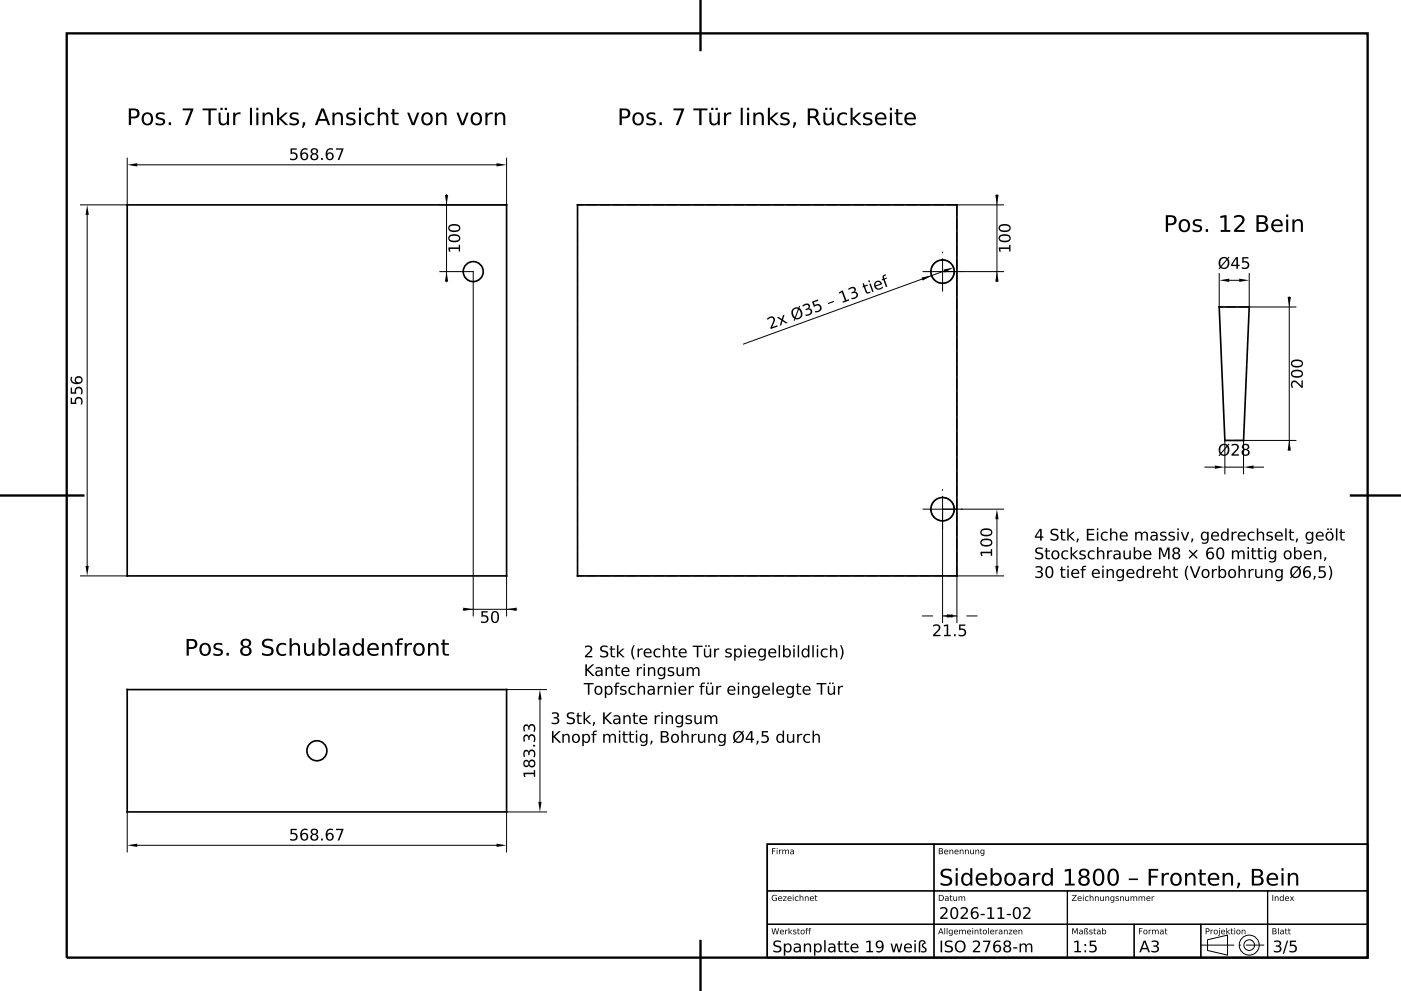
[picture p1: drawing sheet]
<svg xmlns="http://www.w3.org/2000/svg" width="420mm" height="297mm" viewBox="0 0 420 297" stroke-linecap="round" stroke-linejoin="round" font-family="sans-serif">
<defs><g id="words">
<text font-size="5.5" x="321" y="285.6">1:5</text>
<text font-size="5.4" x="143.4" y="186.8">50</text>
<g font-size="5.3">
<text x="138" y="76.4" transform="rotate(-90 138 76.4)">100</text>
<text x="303" y="76.4" transform="rotate(-90 303 76.4)">100</text>
<text x="297.5" y="167.6" transform="rotate(-90 297.5 167.6)">100</text>
<text x="381.1" y="285.5">3/5</text>
</g>
<g font-size="5.1">
<text x="364.8" y="136.6">Ø28</text>
<text x="341.3" y="285.5">A3</text>
</g>
</g></defs>
<path d="M20 10h390v277h-390z" fill="none" stroke="#000" stroke-width=".7" stroke-linecap="butt"/>
<path d="M210 0v15M0 148.5h25M405 148.5h15M210 282v15" fill="none" stroke="#000" stroke-width=".7"/>
<path d="M230 253h50v14h-50zM280 253h130v14h-130zM230 277h50v10h-50zM230 267h50v10h-50zM280 277h40v10h-40zM280 267h40v10h-40zM320 277h20v10h-20zM320 267h60v10h-60zM340 277h20v10h-20zM360 277h20v10h-20zM380 277h30v10h-30zM380 267h30v10h-30z" fill="none" stroke="#000" stroke-width=".35"/>
<g fill="#000">
<path d="M38.1 49.4l3-.5v1zM133.4 58.4h1l-.5 3zM148.9 48.9l3 .5-3 .5zM298.4 58.4h1l-.5 3zM26.1 61.4l.5 3h-1zM133.9 81.4l.5 3h-1zM276.3 83.2l3-.6-2.7 1.5zM282.9 80.8l3-.6-2.7 1.5zM298.9 81.4l.5 3h-1zM365.5 84l3-.5v1zM371.5 83.5l3 .5-3 .5zM386 89h1l-.5 3z"/>
<path d="M364.2 139.5l3 .5-3 .5zM386.5 132l.5 3h-1zM298.9 152.6l.5 3h-1zM372.8 140l3-.5v1zM25.6 169.6h1l-.5 3zM298.4 169.6h1l-.5 3zM138.9 182.1l3 .5-3 .5zM151.9 182.6l3-.5v1zM283.9 184.1l3 .5-3 .5zM282.6 184.6l3-.5v1zM161.9 206.7l.5 3h-1zM38.1 253.3l3-.5v1z"/>
<path d="M148.9 252.8l3 .5-3 .5zM161.4 240.3h1l-.5 3z"/>
<path d="M39.3 33.1v1.8h.8a.94 .94 0 0 0 1-.9 .94 .94 0 0 0-1-.9zM38.6 32.5h1.5a1.51 1.51 0 0 1 1.7 1.5 1.51 1.51 0 0 1-1.7 1.5h-.8v2h-.7zM43.4 34.6a1.48 1.48 0 0 0-.3 1.6 1.48 1.48 0 0 0 1.4 .8 1.58 1.58 0 0 0 .7-1.5 1.58 1.58 0 0 0-1-1.3zM42.9 34.2a1.85 1.85 0 0 1 2.4-.1 1.85 1.85 0 0 1 .5 2.3 1.77 1.77 0 0 1-2.3 1.1 1.77 1.77 0 0 1-1-2.3zM47 33.9l1.1-.2 1.2 .2v.5l-.5-.2a.82 .82 0 0 0-1 0 .82 .82 0 0 0-.4 .9l.4 .1a1.34 1.34 0 0 1 1.5 1.9 2.59 2.59 0 0 1-2.7 .3v-.7l.7 .3a.9 .9 0 0 0 1 .1 .9 .9 0 0 0 .5-.9l-.2-.2a1.88 1.88 0 0 1-1.9-1.2zM50.6 36.6h.7v.9h-.7zM54.8 32.5h3.2l-1.8 5h-.7l1.7-4.4h-2.4zM60.7 32.5h4.3v.6h-1.8v4.4h-.7v-4.4h-1.8zM65.5 33.7h.6v2.3a.97 .97 0 0 0 1.1 1.1 .97 .97 0 0 0 .8-1.2v-2.2h.7v3.8h-.7v-.6a1.36 1.36 0 0 1-1.6 .6 1.36 1.36 0 0 1-.9-1.5zM67.4 32.3h.7v.7h-.7zM66.1 32.3h.7v.7h-.7zM69.9 33.7h.6v.6a1.47 1.47 0 0 1 1.6-.6v.6a1.09 1.09 0 0 0-1.2 .1 1.09 1.09 0 0 0-.4 1.1v2h-.6zM74.9 32.3h.6v5.2h-.6zM76.8 33.7h.7v3.8h-.7zM76.8 32.3h.7v.8h-.7zM78.7 33.7h.6v.6a1.36 1.36 0 0 1 1.7-.6 1.36 1.36 0 0 1 .9 1.5v2.3h-.7v-2.2a.97 .97 0 0 0-1-1.1 .97 .97 0 0 0-.9 1.2v2.1h-.6zM83.1 32.3h.6v3.1l1.8-1.7h.8l-2 1.8 2.1 2h-.8l-1.9-1.8v1.8h-.6zM87.2 33.9l1.1-.2 1.2 .2v.5l-.6-.2a.82 .82 0 0 0-1 0 .82 .82 0 0 0-.3 .9l.3 .1a1.34 1.34 0 0 1 1.6 1.9 2.59 2.59 0 0 1-2.7 .3v-.7l.7 .3a.9 .9 0 0 0 1 .1 .9 .9 0 0 0 .4-.9l-.2-.2a1.88 1.88 0 0 1-1.9-1.2zM90.8 36.6h.7v.6l-.5 1.1h-.5zM96.7 33.2l-.9 2.5h1.8zM96.3 32.5h.8l1.9 5h-.7l-.5-1.3h-2.2l-.5 1.3h-.7zM99.7 33.7h.6v.6a1.36 1.36 0 0 1 1.6-.6 1.36 1.36 0 0 1 .9 1.5v2.3h-.6v-2.2a.97 .97 0 0 0-1-1.1 .97 .97 0 0 0-.9 1.2v2.1h-.6zM104.2 33.9l1-.2 1.2 .2v.5l-.5-.2a.82 .82 0 0 0-1 0 .82 .82 0 0 0-.4 .9l.4 .1a1.34 1.34 0 0 1 1.5 1.9 2.59 2.59 0 0 1-2.6 .3v-.7l.6 .3a.9 .9 0 0 0 1 .1 .9 .9 0 0 0 .5-.9l-.2-.2a1.88 1.88 0 0 1-1.9-1.2zM107.6 33.7h.6v3.8h-.6zM107.6 32.3h.6v.8h-.6zM109.8 34.2a2.3 2.3 0 0 1 2.4-.3v.6a1.45 1.45 0 0 0-1.9 .2 1.45 1.45 0 0 0 0 1.9 1.45 1.45 0 0 0 1.9 .2v.6a2.02 2.02 0 0 1-2.6-.5 2.02 2.02 0 0 1 .2-2.7zM113.3 32.3h.6v2a1.36 1.36 0 0 1 1.6-.6 1.36 1.36 0 0 1 .9 1.5v2.3h-.6v-2.2a.97 .97 0 0 0-1-1.1 .97 .97 0 0 0-.9 1.2v2.1h-.6zM117.6 32.7h.6v1h1.3v.5h-1.3l.1 2.5 .4 .3h.8v.5h-.6a1.03 1.03 0 0 1-1.3-1.2v-2.1h-.4v-.5h.4zM122.1 33.7h.6l1.2 3.2 1.2-3.2h.6l-1.4 3.8h-.8zM127.2 34.6a1.48 1.48 0 0 0-.2 1.6 1.48 1.48 0 0 0 1.3 .8 1.58 1.58 0 0 0 .8-1.5 1.58 1.58 0 0 0-1.1-1.3zM126.7 34.2a1.85 1.85 0 0 1 2.5-.1 1.85 1.85 0 0 1 .4 2.3 1.77 1.77 0 0 1-2.3 1.1 1.77 1.77 0 0 1-1-2.3zM130.7 33.7h.7v.6a1.36 1.36 0 0 1 1.6-.6 1.36 1.36 0 0 1 .9 1.5v2.3h-.6v-2.2a.97 .97 0 0 0-1.1-1.1 .97 .97 0 0 0-.8 1.2v2.1h-.7zM136.8 33.7h.7l1.2 3.2 1.1-3.2h.7l-1.4 3.8h-.9zM142 34.6a1.48 1.48 0 0 0-.2 1.6 1.48 1.48 0 0 0 1.3 .8 1.58 1.58 0 0 0 .8-1.5 1.58 1.58 0 0 0-1.1-1.3zM141.5 34.2a1.85 1.85 0 0 1 2.5-.1 1.85 1.85 0 0 1 .4 2.3 1.77 1.77 0 0 1-2.3 1.1 1.77 1.77 0 0 1-1-2.3zM145.5 33.7h.6v.6a1.47 1.47 0 0 1 1.6-.6v.6a1.09 1.09 0 0 0-1.2 .1 1.09 1.09 0 0 0-.4 1.1v2h-.6zM148.3 33.7h.7v.6a1.36 1.36 0 0 1 1.6-.6 1.36 1.36 0 0 1 .9 1.5v2.3h-.6v-2.2a.97 .97 0 0 0-1.1-1.1 .97 .97 0 0 0-.8 1.2v2.1h-.7z"/>
<path d="M186.4 33.1v1.8h.9a.94 .94 0 0 0 1-.9 .94 .94 0 0 0-1-.9zM185.7 32.5h1.6a1.51 1.51 0 0 1 1.7 1.5 1.51 1.51 0 0 1-1.7 1.5h-.9v2h-.7zM190.5 34.6a1.48 1.48 0 0 0-.2 1.6 1.48 1.48 0 0 0 1.3 .8 1.58 1.58 0 0 0 .8-1.5 1.58 1.58 0 0 0-1.1-1.3zM190 34.2a1.85 1.85 0 0 1 2.5-.1 1.85 1.85 0 0 1 .4 2.3 1.77 1.77 0 0 1-2.3 1.1 1.77 1.77 0 0 1-1-2.3zM194.2 33.9l1-.2 1.2 .2v.5l-.5-.2a.82 .82 0 0 0-1 0 .82 .82 0 0 0-.3 .9l.3 .1a1.34 1.34 0 0 1 1.6 1.9 2.59 2.59 0 0 1-2.7 .3v-.7l.6 .3a.9 .9 0 0 0 1 .1 .9 .9 0 0 0 .5-.9l-.2-.2a1.88 1.88 0 0 1-1.9-1.2zM197.7 36.6h.7v.9h-.7zM201.9 32.5h3.2l-1.8 5h-.7l1.7-4.4h-2.4zM207.9 32.5h4.2v.6h-1.8v4.4h-.7v-4.4h-1.7zM212.6 33.7h.7v2.3a.97 .97 0 0 0 1 1.1 .97 .97 0 0 0 .9-1.2v-2.2h.6v3.8h-.6v-.6a1.36 1.36 0 0 1-1.7 .6 1.36 1.36 0 0 1-.9-1.5zM214.5 32.3h.7v.7h-.7zM213.2 32.3h.7v.7h-.7zM217 33.7h.7v.6a1.47 1.47 0 0 1 1.5-.6v.6a1.09 1.09 0 0 0-1.1 .1 1.09 1.09 0 0 0-.4 1.1v2h-.7zM222.1 32.3h.6v5.2h-.6zM224 33.7h.6v3.8h-.6zM224 32.3h.6v.8h-.6zM225.8 33.7h.7v.6a1.36 1.36 0 0 1 1.6-.6 1.36 1.36 0 0 1 .9 1.5v2.3h-.6v-2.2a.97 .97 0 0 0-1.1-1.1 .97 .97 0 0 0-.8 1.2v2.1h-.7zM230.2 32.3h.6v3.1l1.8-1.7h.8l-2 1.8 2.1 2h-.8l-1.9-1.8v1.8h-.6zM234.3 33.9l1.1-.2 1.2 .2v.5l-.6-.2a.82 .82 0 0 0-.9 0 .82 .82 0 0 0-.4 .9l.4 .1a1.34 1.34 0 0 1 1.5 1.9 2.59 2.59 0 0 1-2.7 .3v-.7l.7 .3a.9 .9 0 0 0 1 .1 .9 .9 0 0 0 .5-.9l-.3-.2a1.88 1.88 0 0 1-1.9-1.2zM237.9 36.6h.7v.6l-.5 1.1h-.5zM242.1 32.5h1.6a1.4 1.4 0 0 1 1.6 .9 1.4 1.4 0 0 1-.8 1.8l.6 .5 .9 1.8h-.7l-.9-1.8-.8-.3h-.8v2.1h-.7zM242.8 33.1v1.7h.9a.89 .89 0 0 0 1-.9 .89 .89 0 0 0-1-.8zM246.8 33.7h.6v2.3a.97 .97 0 0 0 1.1 1.1 .97 .97 0 0 0 .8-1.2v-2.2h.7v3.8h-.7v-.6a1.36 1.36 0 0 1-1.6 .6 1.36 1.36 0 0 1-.9-1.5zM248.7 32.3h.7v.7h-.7zM247.4 32.3h.7v.7h-.7zM251.5 34.2a2.3 2.3 0 0 1 2.4-.3v.6a1.45 1.45 0 0 0-1.9 .2 1.45 1.45 0 0 0 0 1.9 1.45 1.45 0 0 0 1.9 .2v.6a2.02 2.02 0 0 1-2.6-.5 2.02 2.02 0 0 1 .2-2.7zM255 32.3h.6v3.1l1.8-1.7h.8l-2 1.8 2.1 2h-.8l-1.9-1.8v1.8h-.6zM259.1 33.9l1.1-.2 1.2 .2v.5l-.6-.2a.82 .82 0 0 0-1 0 .82 .82 0 0 0-.3 .9l.4 .1a1.34 1.34 0 0 1 1.5 1.9 2.59 2.59 0 0 1-2.7 .3v-.7l.7 .3a.9 .9 0 0 0 1 .1 .9 .9 0 0 0 .5-.9l-.3-.2a1.88 1.88 0 0 1-1.9-1.2zM262.8 34.2a1.74 1.74 0 0 1 2.1-.4 1.74 1.74 0 0 1 .9 2h-2.9a1.62 1.62 0 0 0 2.7 .9v.6a2.12 2.12 0 0 1-2.8-.3 2.12 2.12 0 0 1 0-2.8zM263.3 34.5l-.4 .8h2.2a1.07 1.07 0 0 0-.6-1.1 1.07 1.07 0 0 0-1.2 .3zM266.8 33.7h.6v3.8h-.6zM266.8 32.3h.6v.8h-.6zM268.7 32.7h.6v1h1.3v.5h-1.3v2.5l.4 .3h.9v.5h-.7a1.03 1.03 0 0 1-1.2-1.2v-2.1h-.5v-.5h.5zM271.6 34.2a1.74 1.74 0 0 1 2.1-.4 1.74 1.74 0 0 1 .9 2h-2.9a1.62 1.62 0 0 0 2.7 .9v.6a2.12 2.12 0 0 1-2.8-.3 2.12 2.12 0 0 1 0-2.8zM272.1 34.5l-.3 .8h2.2a1.07 1.07 0 0 0-.7-1.1 1.07 1.07 0 0 0-1.2 .3z"/>
<path d="M87.1 44.5h1.9v.4h-1.4v.8a1.26 1.26 0 0 1 1.6 1.4 1.26 1.26 0 0 1-1.9 .9l-.3-.1v-.5l.3 .1a.9 .9 0 0 0 1.2 0 .9 .9 0 0 0 0-1.2 .9 .9 0 0 0-1.2-.2l-.2 .1zM90.5 46.8a.77 .77 0 0 0 1.5 0 .77 .77 0 0 0-1.5 0zM90.6 44.7l1.2-.3 .4 .1v.5a1.1 1.1 0 0 0-1.2-.1 1.1 1.1 0 0 0-.5 1.2 1.17 1.17 0 0 1 1.8 .3 1.17 1.17 0 0 1-.7 1.7 1.17 1.17 0 0 1-1.5-1.1v-1.5zM93.5 47a.75 .75 0 0 0 1.5 0 .75 .75 0 0 0-1.5 0zM93.4 44.6a1.07 1.07 0 0 1 1.4-.2 1.07 1.07 0 0 1 .4 1.4l-.5 .3a1.04 1.04 0 0 1 .7 1.4 1.04 1.04 0 0 1-1.5 .5 .97 .97 0 0 1-.9-.9 .97 .97 0 0 1 .8-1 .83 .83 0 0 1-.7-.6 .83 .83 0 0 1 .3-.9zM93.6 45.4a.63 .63 0 0 0 1.2 0 .63 .63 0 0 0-1.2 0zM96.3 47.4h.5v.6h-.5zM98.1 46.8a.77 .77 0 0 0 1.5 0 .77 .77 0 0 0-1.5 0zM98.2 44.7l1.2-.3 .4 .1v.5a1.1 1.1 0 0 0-1.2-.1 1.1 1.1 0 0 0-.5 1.2 1.17 1.17 0 0 1 1.8 .3 1.17 1.17 0 0 1-.7 1.7 1.17 1.17 0 0 1-1.5-1.1v-1.5zM100.7 44.5h2.3l-1.3 3.5h-.5l1.2-3.1h-1.7z"/>
<path d="M350.2 65.1v1.8h.8a.94 .94 0 0 0 1-.9 .94 .94 0 0 0-1-.9zM349.5 64.5h1.5a1.51 1.51 0 0 1 1.7 1.5 1.51 1.51 0 0 1-1.7 1.5h-.8v2h-.7zM354.3 66.6a1.48 1.48 0 0 0-.3 1.6 1.48 1.48 0 0 0 1.4 .8 1.58 1.58 0 0 0 .7-1.5 1.58 1.58 0 0 0-1-1.3zM353.8 66.2a1.85 1.85 0 0 1 2.4-.1 1.85 1.85 0 0 1 .5 2.3 1.77 1.77 0 0 1-2.3 1.1 1.77 1.77 0 0 1-1-2.3zM357.9 65.9l1.1-.2 1.2 .2v.5l-.5-.2a.82 .82 0 0 0-1 0 .82 .82 0 0 0-.4 .9l.4 .1a1.34 1.34 0 0 1 1.5 1.9 2.59 2.59 0 0 1-2.7 .3v-.7l.7 .3a.9 .9 0 0 0 1 .1 .9 .9 0 0 0 .5-.9l-.3-.2a1.88 1.88 0 0 1-1.8-1.2zM361.5 68.6h.7v.9h-.7zM365.8 64.7l1.9-.2v4.4h1.1v.6h-2.9v-.6h1.1v-3.8l-1.2 .3zM370 64.7l.5-.1a1.62 1.62 0 0 1 2.1 .1 1.62 1.62 0 0 1 .2 2.1l-2 2.1h2.3v.6h-3.1v-.6l1.7-1.8a1.17 1.17 0 0 0 .6-1.7 1.17 1.17 0 0 0-1.8-.2l-.5 .2zM377.3 67.1v1.8h1.1a.93 .93 0 0 0 1.1-.9 .93 .93 0 0 0-1.1-.9zM377.3 65.1v1.5h1a.78 .78 0 0 0 1-.8 .78 .78 0 0 0-1-.7zM376.7 64.5h1.7a1.21 1.21 0 0 1 1.5 .8 1.21 1.21 0 0 1-.7 1.5 1.39 1.39 0 0 1 1 1.7 1.39 1.39 0 0 1-1.7 1h-1.8zM381.6 66.2a1.74 1.74 0 0 1 2.1-.4 1.74 1.74 0 0 1 .9 2h-2.9a1.62 1.62 0 0 0 2.7 .9v.6a2.12 2.12 0 0 1-2.8-.3 2.12 2.12 0 0 1 0-2.8zM382.1 66.5l-.4 .8h2.2a1.07 1.07 0 0 0-.6-1.1 1.07 1.07 0 0 0-1.2 .3zM385.6 65.7h.6v3.8h-.6zM385.6 64.3h.6v.8h-.6zM387.5 65.7h.6v.6a1.36 1.36 0 0 1 1.6-.6 1.36 1.36 0 0 1 .9 1.5v2.3h-.6v-2.2a.97 .97 0 0 0-1-1.1 .97 .97 0 0 0-.9 1.2v2.1h-.6z"/>
<path d="M367.9 78l-1.7 1.9a1.32 1.32 0 0 0 1.7-.2 1.32 1.32 0 0 0 0-1.7zM366.1 77.8l-.3 .7 .2 1.2 1.7-2-.8-.3zM365.8 77.5a1.65 1.65 0 0 1 2.2-.1l.4-.5 .2 .2-.4 .5a1.77 1.77 0 0 1 .1 2.4 1.77 1.77 0 0 1-2.4 .3l-.4 .4-.2-.2 .4-.5a2.21 2.21 0 0 1 .1-2.5zM370.6 77.5l-1.1 1.8h1.1zM370.5 77.1h.6v2.2h.5v.4h-.5v.9h-.5v-.9h-1.5v-.4zM372.4 77.1h1.9v.4h-1.5v.8a1.26 1.26 0 0 1 1.7 1.4 1.26 1.26 0 0 1-1.9 .9l-.3-.1v-.5l.2 .1a.9 .9 0 0 0 1.3 0 .9 .9 0 0 0 0-1.2 .9 .9 0 0 0-1.2-.2l-.2 .1z"/>
<path d="M230 95.5a1.22 1.22 0 0 1 1.5-.7 1.22 1.22 0 0 1 .7 1.6l-.7 1.6 1.5-.5 .2 .4-2.1 .7-.2-.4 .7-1.5a.86 .86 0 0 0 0-1.4 .86 .86 0 0 0-1.3 .5l-.2 .1zM232.9 95.1l.5-.1 1 .6 .3-1.1 .5-.2-.5 1.5 1.4 1-.4 .1-1.1-.7-.4 1.3-.5 .1 .5-1.6zM239.5 92.8l-.9 2.4a1.32 1.32 0 0 0 1.5-.8 1.32 1.32 0 0 0-.6-1.6zM238.1 92.7a1.68 1.68 0 0 0 .2 2.3l.9-2.4-.6-.1zM237.7 92.5a1.67 1.67 0 0 1 1.7-.3l.2-.6 .3 .1-.3 .6a1.77 1.77 0 0 1 .9 2.2 1.77 1.77 0 0 1-2.1 1.1l-.2 .6-.3-.1 .2-.6a2.07 2.07 0 0 1-.4-3zM240.5 91.5l.5-.2a1.01 1.01 0 0 1 1.2-.3 1.01 1.01 0 0 1 .5 1.2l-.2 .3a1.05 1.05 0 0 1 1 1.1 1.05 1.05 0 0 1-1.1 1l-.8 .1-.2-.5 .5 .1a.79 .79 0 0 0 1-.5 .79 .79 0 0 0-.5-1l-.8 .2-.1-.4 .4-.1a.6 .6 0 0 0 .4-.9 .6 .6 0 0 0-1-.1l-.6 .4zM243.4 90.4l1.8-.6 .1 .3-1.3 .5 .3 .8a1.26 1.26 0 0 1 2 .7 1.26 1.26 0 0 1-1.5 1.5l-.3 .1-.2-.5h.3a.9 .9 0 0 0 1.2-.4 .9 .9 0 0 0-.4-1.2 .9 .9 0 0 0-1.2 .3l-.2 .1zM248.2 90.8l1.8-.6 .1 .3-1.8 .6zM251.5 87.6l1.2-.6 1 2.9 .7-.2 .2 .4-1.9 .6-.1-.3 .7-.3-.9-2.5-.8 .4zM254.3 86.5l.4-.2a1.01 1.01 0 0 1 1.3-.3 1.01 1.01 0 0 1 .5 1.2l-.3 .3a1.05 1.05 0 0 1 1 1.1 1.05 1.05 0 0 1-1.1 1l-.8 .1-.1-.5 .4 .1a.79 .79 0 0 0 1.1-.5 .79 .79 0 0 0-.5-1l-.9 .2-.1-.4 .4-.1a.6 .6 0 0 0 .4-.9 .6 .6 0 0 0-1-.1l-.6 .4zM258.6 85l.4-.1 .2 .7 .9-.3 .1 .3-.9 .3 .6 1.6 .3 .1 .6-.2 .2 .3-1 .3-.3-.2-.8-1.8-.3 .1-.1-.3 .3-.1zM260.6 85.1l.4-.2 .9 2.5-.4 .1zM260.3 84.1l.4-.1 .1 .5-.4 .1zM262.4 84.4a1.2 1.2 0 0 1 1.3-.2 1.2 1.2 0 0 1 .7 1l-1.8 .7a1.17 1.17 0 0 0 2-.1l.1 .4a1.47 1.47 0 0 1-2.1 .4 1.47 1.47 0 0 1-.2-2.2zM262.6 84.7l-.1 .8 1.4-.5a.74 .74 0 0 0-.5-.5 .74 .74 0 0 0-.8 .2zM264.7 82.6l.8-.4 .2 .3-.7 .5 .1 .4 .7-.2 .1 .3-.7 .2 .8 2.2-.4 .1-.8-2.1-.4 .1-.1-.3 .4-.1-.1-.7z"/>
<path d="M387.3 114.4a1.65 1.65 0 0 1 2.3 .8l.6 .5v-1.7h.4v2.2h-.4l-1.3-1.2a.86 .86 0 0 0-1.3-.4 .86 .86 0 0 0 0 1.4l.1 .2h-.5l-.1-.5-.1-.8zM387.5 111.6a.78 .78 0 0 0 .1 .9 .78 .78 0 0 0 .9 .2 1.22 1.22 0 0 0 1.7-.9 2.27 2.27 0 0 0-2.7-.2zM387.3 111.3a2.31 2.31 0 0 1 3.3 .4 1.35 1.35 0 0 1-1.8 1.5 1.3 1.3 0 0 1-1.5-.4 1.3 1.3 0 0 1 0-1.5zM387.5 108.5a.78 .78 0 0 0 .1 .9 .78 .78 0 0 0 .9 .3 1.22 1.22 0 0 0 1.7-1 2.27 2.27 0 0 0-2.7-.2zM387.3 108.2a2.31 2.31 0 0 1 3.3 .5 1.35 1.35 0 0 1-1.8 1.5 1.3 1.3 0 0 1-1.5-.4 1.3 1.3 0 0 1 0-1.6z"/>
<path d="M21.2 119.2h.4v1.4h.9a1.26 1.26 0 0 1 1.3-1.6 1.26 1.26 0 0 1 .9 1.9l-.1 .3h-.5l.2-.3a.9 .9 0 0 0-.1-1.2 .9 .9 0 0 0-1.2-.1 .9 .9 0 0 0-.1 1.3l.1 .2h-1.8zM21.2 116.2h.4v1.4h.9a1.26 1.26 0 0 1 1.3-1.7 1.26 1.26 0 0 1 .9 1.9l-.1 .4h-.5l.2-.3a.9 .9 0 0 0-.1-1.3 .9 .9 0 0 0-1.2 0 .9 .9 0 0 0-.1 1.2l.1 .2h-1.8zM22.8 113.9a.77 .77 0 0 0 1.5 0 .77 .77 0 0 0-1.5 0zM21.3 112.9h.4a1.1 1.1 0 0 0 0 1.3 1.1 1.1 0 0 0 1.1 .5 1.17 1.17 0 0 1 .3-1.8 1.17 1.17 0 0 1 1.7 .7 1.17 1.17 0 0 1-1.1 1.5 1.72 1.72 0 0 1-1.9-.2 1.72 1.72 0 0 1-.6-1.8z"/>
<path d="M367.9 134l-1.7 1.9a1.32 1.32 0 0 0 1.7-.2 1.32 1.32 0 0 0 0-1.7zM366.1 133.8l-.3 .7 .2 1.2 1.7-2-.8-.3zM365.8 133.5a1.65 1.65 0 0 1 2.2-.1l.4-.5 .2 .2-.4 .5a1.77 1.77 0 0 1 .1 2.4 1.77 1.77 0 0 1-2.4 .3l-.4 .4-.2-.2 .4-.5a2.21 2.21 0 0 1 .1-2.5zM369.2 133.2a1.22 1.22 0 0 1 1.7 0 1.22 1.22 0 0 1 .1 1.7l-1.2 1.3h1.6v.4h-2.2v-.4l1.2-1.3a.86 .86 0 0 0 .4-1.3 .86 .86 0 0 0-1.4 0l-.2 .1zM372.7 135.6a.72 .72 0 0 0 1.4 0 .72 .72 0 0 0-1.4 0zM372.6 133.2a1.07 1.07 0 0 1 1.4-.2 1.07 1.07 0 0 1 .4 1.4l-.5 .3a1.04 1.04 0 0 1 .6 1.4 1.04 1.04 0 0 1-1.4 .5 .97 .97 0 0 1-.9-.9 .97 .97 0 0 1 .7-1 .83 .83 0 0 1-.6-.6 .83 .83 0 0 1 .3-.9zM372.8 134a.63 .63 0 0 0 1.2 0 .63 .63 0 0 0-1.2 0z"/>
<path d="M311.8 158.9l-1.2 1.9h1.2zM311.7 158.5h.6v2.3h.5v.4h-.5v.8h-.5v-.8h-1.6v-.5zM315.2 158.7l.9-.3 1.1 .2v.5l-.6-.2a.69 .69 0 0 0-.9 0 .69 .69 0 0 0-.1 .9 1.35 1.35 0 0 1 1.6 1.8 2.14 2.14 0 0 1-2.3 .2v-.4l.6 .2a.78 .78 0 0 0 1 .1 .78 .78 0 0 0 .2-1l-.1-.1a1.69 1.69 0 0 1-1.7-1.2zM318.1 158.6h.4v.8h.9v.3h-.9v1.7l.2 .2h.7v.4l-1-.1-.2-.2-.1-2h-.3v-.3h.3zM319.9 158.4h.5v2.1l1.3-1.1h.5l-1.4 1.2 1.5 1.4h-.6l-1.3-1.3v1.3h-.5zM322.9 161.4h.4v.4l-.3 .8h-.3zM325.8 158.5h2.2v.4h-1.7v1h1.7v.4h-1.7v1.3h1.8v.4h-2.3zM328.8 159.4h.5v2.6h-.5zM328.8 158.4h.5v.5h-.5zM330.3 159.7a1.59 1.59 0 0 1 1.8-.2v.4a1.01 1.01 0 0 0-1.4 .1 1.01 1.01 0 0 0 0 1.4 1.01 1.01 0 0 0 1.4 .1v.4a1.41 1.41 0 0 1-1.9-.3 1.41 1.41 0 0 1 .1-1.9zM332.8 158.4h.4v1.4a.95 .95 0 0 1 1.2-.4 .95 .95 0 0 1 .6 1v1.6h-.4v-1.6a.68 .68 0 0 0-.8-.7 .68 .68 0 0 0-.6 .8v1.5h-.4zM336 159.7a1.21 1.21 0 0 1 1.5-.3 1.21 1.21 0 0 1 .6 1.4h-2a1.17 1.17 0 0 0 1.9 .7v.4a1.48 1.48 0 0 1-2-.2 1.48 1.48 0 0 1 0-2zM336.4 159.9l-.3 .6h1.6a.75 .75 0 0 0-.5-.8 .75 .75 0 0 0-.8 .2zM340.3 159.4h.4v.4a.9 .9 0 0 1 .9-.5 .9 .9 0 0 1 .8 .6 .93 .93 0 0 1 1.1-.6 .93 .93 0 0 1 .6 1.1v1.6h-.4v-1.6a.65 .65 0 0 0-.7-.7 .65 .65 0 0 0-.6 .8v1.5h-.4v-1.6a.65 .65 0 0 0-.7-.7 .65 .65 0 0 0-.6 .8v1.5h-.4zM345.4 160.9a.64 .64 0 0 0 .5 .9 .64 .64 0 0 0 .7-.8v-.3zM345 159.5a1.33 1.33 0 0 1 2.1 1v1.5h-.5v-.4a.93 .93 0 0 1-1.2 .5 .93 .93 0 0 1-.5-1.2 .93 .93 0 0 1 1.1-.6h.6a.9 .9 0 0 0-.6-.7 .9 .9 0 0 0-1 .3zM348 159.5l1.2-.2 .4 .2v.4l-.2-.1a.64 .64 0 0 0-.7-.2 .64 .64 0 0 0-.4 .7l.3 .1a.9 .9 0 0 1 1.2 .9 .9 .9 0 0 1-1.3 .8l-.7-.2v-.4l.4 .1a.55 .55 0 0 0 .8 .1 .55 .55 0 0 0 .1-.7l-.2-.1a.86 .86 0 0 1-1-.4 .86 .86 0 0 1 .1-1zM350.5 159.5l1.2-.2 .4 .2v.4l-.2-.1a.64 .64 0 0 0-.7-.2 .64 .64 0 0 0-.4 .7l.3 .1a.9 .9 0 0 1 1.2 .9 .9 .9 0 0 1-1.3 .8l-.7-.2v-.4l.4 .1a.55 .55 0 0 0 .8 .1 .55 .55 0 0 0 .1-.7l-.2-.1a.86 .86 0 0 1-1-.4 .86 .86 0 0 1 .1-1zM352.9 159.4h.5v2.6h-.5zM352.9 158.4h.5v.5h-.5zM354 159.4h.4l.8 2.2 .9-2.2h.4l-1 2.6h-.5zM357.2 161.4h.5v.4l-.4 .8h-.3zM360.6 159.9a.95 .95 0 0 0-.1 1.2 .95 .95 0 0 0 1.1 .4 .92 .92 0 0 0 .3-1.2 .92 .92 0 0 0-1.3-.4zM360.3 159.7a1 1 0 0 1 1.6 .1v-.4h.4v2.3a1.31 1.31 0 0 1-.6 1.2 1.31 1.31 0 0 1-1.4 0v-.5a.97 .97 0 0 0 1.1 .2 .97 .97 0 0 0 .5-1.1 1.12 1.12 0 0 1-1.5 .3 1.12 1.12 0 0 1-.4-1.4zM363.4 159.7a1.21 1.21 0 0 1 1.5-.3 1.21 1.21 0 0 1 .6 1.4h-2a1.17 1.17 0 0 0 1.9 .7v.4a1.48 1.48 0 0 1-2-.2 1.48 1.48 0 0 1 0-2zM363.7 159.9l-.2 .6h1.5a.75 .75 0 0 0-.4-.8 .75 .75 0 0 0-.9 .2zM366.3 159.7a.98 .98 0 0 1 1.6 .1v-1.4h.4v3.6h-.4v-.4a1.13 1.13 0 0 1-1.5 .3 1.13 1.13 0 0 1-.4-1.5zM366.8 159.8a.99 .99 0 0 0-.4 1.2 .99 .99 0 0 0 1.2 .6 .99 .99 0 0 0 .3-1.2 .99 .99 0 0 0-1.1-.6zM369.2 159.4h.4v.4l.6-.4 .5-.1v.4a.77 .77 0 0 0-1.1 .9v1.4h-.4zM371.4 159.7a1.21 1.21 0 0 1 1.4-.3 1.21 1.21 0 0 1 .6 1.4h-1.9a1.17 1.17 0 0 0 1.8 .7v.4a1.48 1.48 0 0 1-1.9-.2 1.48 1.48 0 0 1 0-2zM371.7 159.9l-.2 .6h1.5a.75 .75 0 0 0-.4-.8 .75 .75 0 0 0-.9 .2zM374.3 159.7a1.59 1.59 0 0 1 1.7-.2v.4a1.01 1.01 0 0 0-1.3 .1 1.01 1.01 0 0 0 0 1.4 1.01 1.01 0 0 0 1.3 .1v.4a1.41 1.41 0 0 1-1.8-.3 1.41 1.41 0 0 1 .1-1.9zM376.8 158.4h.4v1.4a.95 .95 0 0 1 1.2-.4 .95 .95 0 0 1 .6 1v1.6h-.5v-1.6a.68 .68 0 0 0-.7-.7 .68 .68 0 0 0-.6 .8v1.5h-.4zM379.9 159.5l1.2-.2 .4 .2v.4l-.2-.1a.64 .64 0 0 0-.8-.2 .64 .64 0 0 0-.3 .7l.2 .1a.9 .9 0 0 1 1.2 .9 .9 .9 0 0 1-1.3 .8l-.7-.2v-.4l.5 .1a.55 .55 0 0 0 .8 .1 .55 .55 0 0 0 .1-.7l-.2-.1a.86 .86 0 0 1-1-.4 .86 .86 0 0 1 .1-1zM382.5 159.7a1.21 1.21 0 0 1 1.5-.3 1.21 1.21 0 0 1 .6 1.4h-2a1.17 1.17 0 0 0 1.9 .7v.4a1.48 1.48 0 0 1-2-.2 1.48 1.48 0 0 1 0-2zM382.9 159.9l-.3 .6h1.5a.75 .75 0 0 0-.4-.8 .75 .75 0 0 0-.8 .2zM385.3 158.4h.4v3.6h-.4zM386.6 158.6h.4v.8h.9v.3h-.9l.1 1.7 .2 .2h.6v.4l-.9-.1-.3-.2-.1-2h-.3v-.3h.3zM388.6 161.4h.5v.4l-.4 .8h-.3zM392 159.9a.95 .95 0 0 0-.2 1.2 .95 .95 0 0 0 1.1 .4 .92 .92 0 0 0 .4-1.2 .92 .92 0 0 0-1.3-.4zM391.7 159.7a1 1 0 0 1 1.6 .1v-.4h.4v2.3a1.31 1.31 0 0 1-.6 1.2 1.31 1.31 0 0 1-1.4 0v-.5a.97 .97 0 0 0 1.1 .2 .97 .97 0 0 0 .5-1.1 1.12 1.12 0 0 1-1.5 .3 1.12 1.12 0 0 1-.4-1.4zM394.8 159.7a1.21 1.21 0 0 1 1.4-.3 1.21 1.21 0 0 1 .7 1.4h-2a1.17 1.17 0 0 0 1.8 .7v.4a1.48 1.48 0 0 1-1.9-.2 1.48 1.48 0 0 1 0-2zM395.1 159.9l-.2 .6h1.5a.75 .75 0 0 0-.4-.8 .75 .75 0 0 0-.9 .2zM398 159.9a.97 .97 0 0 0-.1 1.2 .97 .97 0 0 0 1.1 .5 .94 .94 0 0 0 .3-1.3 .94 .94 0 0 0-1.3-.4zM397.2 160.6a1.35 1.35 0 0 1 2.7 0 1.35 1.35 0 0 1-2.7 0zM398.8 158.4h.5v.4h-.5zM397.9 158.4h.5v.4h-.5zM400.5 158.4h.4v3.6h-.4zM401.8 158.6h.5v.8h.8v.3h-.8v1.7l.2 .2h.6v.4l-.9-.1-.3-.2-.1-2h-.3v-.3h.3z"/>
<path d="M310.5 169.8l.5-.1a1.01 1.01 0 0 1 1.3 .2 1.01 1.01 0 0 1 0 1.3l-.4 .1a1.05 1.05 0 0 1 .7 1.4 1.05 1.05 0 0 1-1.4 .6l-.8-.2v-.5l.4 .2a.79 .79 0 0 0 1.1-.1 .79 .79 0 0 0-.1-1.1l-.8-.1v-.4h.4a.6 .6 0 0 0 .7-.7 .6 .6 0 0 0-.9-.4l-.7 .2zM314.2 170.2l-.3 .6a1.69 1.69 0 0 0 .7 2.1 1.82 1.82 0 0 0 .5-2.5l-.3-.3zM313.9 169.9a1.19 1.19 0 0 1 1.3-.1 1.19 1.19 0 0 1 .6 1.2 1.67 1.67 0 0 1-1.2 2.3 2.05 2.05 0 0 1-.7-3.4zM318.1 169.8h.4v.8h.9v.3h-.9v1.7l.2 .2h.7v.4l-1-.1-.2-.2-.1-2h-.3v-.3h.3zM320 170.6h.4v2.6h-.4zM320 169.6h.4v.5h-.4zM321.5 170.9a1.21 1.21 0 0 1 1.4-.3 1.21 1.21 0 0 1 .6 1.4h-1.9a1.17 1.17 0 0 0 1.8 .7v.4a1.48 1.48 0 0 1-1.9-.2 1.48 1.48 0 0 1 0-2zM321.8 171.1l-.2 .6h1.5a.75 .75 0 0 0-.4-.8 .75 .75 0 0 0-.9 .2zM324.5 169.8l1.1-.2v.3l-.8 .2v.5h.7v.3h-.7v2.3h-.5v-2.3h-.4v-.3h.4zM327.6 170.9a1.21 1.21 0 0 1 1.5-.3 1.21 1.21 0 0 1 .6 1.4h-2a1.17 1.17 0 0 0 1.9 .7v.4a1.48 1.48 0 0 1-2-.2 1.48 1.48 0 0 1 0-2zM328 171.1l-.2 .6h1.5a.75 .75 0 0 0-.5-.8 .75 .75 0 0 0-.8 .2zM330.4 170.6h.5v2.6h-.5zM330.4 169.6h.5v.5h-.5zM331.7 170.6h.5v.4a.95 .95 0 0 1 1.1-.4 .95 .95 0 0 1 .6 1v1.6h-.4v-1.6a.68 .68 0 0 0-.7-.7 .68 .68 0 0 0-.6 .8v1.5h-.5zM335.3 171.1a.95 .95 0 0 0-.2 1.2 .95 .95 0 0 0 1.1 .4 .92 .92 0 0 0 .3-1.2 .92 .92 0 0 0-1.2-.4zM334.9 170.9a1 1 0 0 1 1.6 .1v-.4h.5v2.3a1.31 1.31 0 0 1-.7 1.2 1.31 1.31 0 0 1-1.4 0v-.5a.97 .97 0 0 0 1.2 .2 .97 .97 0 0 0 .4-1.1 1.12 1.12 0 0 1-1.5 .3 1.12 1.12 0 0 1-.4-1.4zM338 170.9a1.21 1.21 0 0 1 1.5-.3 1.21 1.21 0 0 1 .6 1.4h-2a1.17 1.17 0 0 0 1.9 .7v.4a1.48 1.48 0 0 1-2-.2 1.48 1.48 0 0 1 0-2zM338.4 171.1l-.3 .6h1.6a.75 .75 0 0 0-.5-.8 .75 .75 0 0 0-.8 .2zM340.9 170.9a.98 .98 0 0 1 1.6 .1v-1.4h.5v3.6h-.5v-.4a1.13 1.13 0 0 1-1.5 .3 1.13 1.13 0 0 1-.4-1.5zM341.4 171a.99 .99 0 0 0-.4 1.2 .99 .99 0 0 0 1.2 .6 .99 .99 0 0 0 .4-1.2 .99 .99 0 0 0-1.2-.6zM343.8 170.6h.5v.4l.5-.4 .6-.1-.1 .4a.77 .77 0 0 0-1 .9v1.4h-.5zM346 170.9a1.21 1.21 0 0 1 1.5-.3 1.21 1.21 0 0 1 .6 1.4h-2a1.17 1.17 0 0 0 1.9 .7v.4a1.48 1.48 0 0 1-2-.2 1.48 1.48 0 0 1 0-2zM346.4 171.1l-.3 .6h1.5a.75 .75 0 0 0-.4-.8 .75 .75 0 0 0-.8 .2zM348.8 169.6h.4v1.4a.95 .95 0 0 1 1.1-.4 .95 .95 0 0 1 .7 1v1.6h-.5v-1.6a.68 .68 0 0 0-.7-.7 .68 .68 0 0 0-.6 .8v1.5h-.4zM351.8 169.8h.5v.8h.8v.3h-.8v1.7l.2 .2h.6v.4l-.9-.1-.3-.2-.1-2h-.3v-.3h.3zM355.9 169.6h.4a4 4 0 0 0 0 4.2h-.4a3.6 3.6 0 0 1 0-4.2zM356.7 169.7h.5l1.1 2.9 1.1-2.9h.5l-1.3 3.5h-.6zM360.9 171.1a.97 .97 0 0 0-.2 1.2 .97 .97 0 0 0 1.1 .5 .94 .94 0 0 0 .4-1.3 .94 .94 0 0 0-1.3-.4zM360.1 171.8a1.32 1.32 0 0 1 2.6 0 1.32 1.32 0 0 1-2.6 0zM363.3 170.6h.4v.4l.6-.4 .5-.1v.4a.77 .77 0 0 0-1.1 .9v1.4h-.4zM366.1 171a.99 .99 0 0 0-.4 1.2 .99 .99 0 0 0 1.1 .6 .99 .99 0 0 0 .4-1.2 .99 .99 0 0 0-1.1-.6zM365.3 169.6h.4v1.4a1.13 1.13 0 0 1 1.5-.3 1.13 1.13 0 0 1 .4 1.5 1.04 1.04 0 0 1-.7 1 1.04 1.04 0 0 1-1.2-.4v.4h-.4zM368.8 171.1a.97 .97 0 0 0-.2 1.2 .97 .97 0 0 0 1.2 .5 .94 .94 0 0 0 .3-1.3 .94 .94 0 0 0-1.3-.4zM368 171.8a1.35 1.35 0 0 1 2.7 0 1.35 1.35 0 0 1-2.7 0zM371.3 169.6h.4v1.4a.95 .95 0 0 1 1.1-.4 .95 .95 0 0 1 .7 1v1.6h-.5v-1.6a.68 .68 0 0 0-.7-.7 .68 .68 0 0 0-.6 .8v1.5h-.4zM374.3 170.6h.4v.4l.6-.4 .5-.1v.4a.77 .77 0 0 0-1.1 .9v1.4h-.4zM376.3 170.6h.4v1.5a.68 .68 0 0 0 .7 .8 .68 .68 0 0 0 .6-.8v-1.5h.5v2.6h-.5v-.4a.96 .96 0 0 1-1.1 .4 .96 .96 0 0 1-.6-1zM379.3 170.6h.5v.4a.95 .95 0 0 1 1.1-.4 .95 .95 0 0 1 .6 1v1.6h-.4v-1.6a.68 .68 0 0 0-.7-.7 .68 .68 0 0 0-.6 .8v1.5h-.5zM382.8 171.1a.95 .95 0 0 0-.1 1.2 .95 .95 0 0 0 1.1 .4 .92 .92 0 0 0 .3-1.2 .92 .92 0 0 0-1.3-.4zM382.5 170.9a1 1 0 0 1 1.6 .1v-.4h.4v2.3a1.31 1.31 0 0 1-.6 1.2 1.31 1.31 0 0 1-1.4 0v-.5a.97 .97 0 0 0 1.1 .2 .97 .97 0 0 0 .5-1.1 1.12 1.12 0 0 1-1.5 .3 1.12 1.12 0 0 1-.4-1.4zM389.3 170.6l-1.6 2a1.32 1.32 0 0 0 1.6-.3 1.32 1.32 0 0 0 0-1.7zM387.6 170.4l-.3 .7 .2 1.2 1.6-2-.7-.3zM387.2 170.1a1.65 1.65 0 0 1 2.2-.1l.4-.5 .2 .3-.4 .4a1.77 1.77 0 0 1 .1 2.4 1.77 1.77 0 0 1-2.3 .3l-.4 .5-.3-.2 .4-.5a2.21 2.21 0 0 1 .1-2.6zM391.1 172a.77 .77 0 0 0 1.5 0 .77 .77 0 0 0-1.5 0zM391.2 169.9l1.2-.2 .4 .1v.4a1.1 1.1 0 0 0-1.2 0 1.1 1.1 0 0 0-.5 1.1 1.17 1.17 0 0 1 1.8 .3 1.17 1.17 0 0 1-.7 1.7 1.17 1.17 0 0 1-1.5-1.1v-1.5zM393.9 172.6h.5v.4l-.4 .8h-.3zM395.4 169.7h1.8v.4h-1.4v.9a1.26 1.26 0 0 1 1.7 1.3 1.26 1.26 0 0 1-1.9 .9l-.4-.1v-.5l.3 .2a.9 .9 0 0 0 1.3-.1 .9 .9 0 0 0 0-1.2 .9 .9 0 0 0-1.2-.1l-.2 .1zM398.3 169.6h.4a3.6 3.6 0 0 1 0 4.2h-.4a4 4 0 0 0 0-4.2z"/>
<path d="M310.6 164.3l.9-.3 1.1 .2v.5l-.5-.2a.69 .69 0 0 0-1 0 .69 .69 0 0 0 0 .9 1.35 1.35 0 0 1 1.5 1.8 2.14 2.14 0 0 1-2.3 .2v-.4l.6 .2a.78 .78 0 0 0 1 .1 .78 .78 0 0 0 .2-1l-.1-.1a1.69 1.69 0 0 1-1.7-1.2zM313.5 164.2h.4v.8h.9v.3h-.9v1.7l.2 .2h.7v.4l-1-.1-.2-.2-.1-2h-.3v-.3h.3zM315.9 165.5a.97 .97 0 0 0-.2 1.2 .97 .97 0 0 0 1.1 .5 .94 .94 0 0 0 .4-1.3 .94 .94 0 0 0-1.3-.4zM315 166.2a1.35 1.35 0 0 1 2.7 0 1.35 1.35 0 0 1-2.7 0zM318.5 165.3a1.59 1.59 0 0 1 1.7-.2v.4a1.01 1.01 0 0 0-1.3 .1 1.01 1.01 0 0 0 0 1.4 1.01 1.01 0 0 0 1.3 .1v.4a1.41 1.41 0 0 1-1.8-.3 1.41 1.41 0 0 1 .1-1.9zM320.9 164h.5v2.1l1.3-1.1h.5l-1.4 1.2 1.5 1.4h-.6l-1.3-1.3v1.3h-.5zM323.8 165.1l1.2-.2 .4 .2v.4l-.2-.1a.64 .64 0 0 0-.7-.2 .64 .64 0 0 0-.4 .7l.3 .1a.9 .9 0 0 1 1.1 .9 .9 .9 0 0 1-1.2 .8l-.8-.2v-.4l.5 .1a.55 .55 0 0 0 .8 .1 .55 .55 0 0 0 .1-.7l-.2-.1a.86 .86 0 0 1-1-.4 .86 .86 0 0 1 .1-1zM326.4 165.3a1.59 1.59 0 0 1 1.7-.2v.4a1.01 1.01 0 0 0-1.3 .1 1.01 1.01 0 0 0 0 1.4 1.01 1.01 0 0 0 1.3 .1v.4a1.41 1.41 0 0 1-1.8-.3 1.41 1.41 0 0 1 .1-1.9zM328.9 164h.4v1.4a.95 .95 0 0 1 1.1-.4 .95 .95 0 0 1 .7 1v1.6h-.5v-1.6a.68 .68 0 0 0-.7-.7 .68 .68 0 0 0-.6 .8v1.5h-.4zM331.9 165h.4v.4l.6-.4 .5-.1v.4a.77 .77 0 0 0-1.1 .9v1.4h-.4zM334.3 166.5a.64 .64 0 0 0 .5 .9 .64 .64 0 0 0 .7-.8v-.3zM333.9 165.1a1.33 1.33 0 0 1 2.1 1v1.5h-.5v-.4a.93 .93 0 0 1-1.2 .5 .93 .93 0 0 1-.5-1.2 .93 .93 0 0 1 1.1-.6h.6a.9 .9 0 0 0-.6-.7 .9 .9 0 0 0-1 .3zM336.8 165h.4v1.5a.68 .68 0 0 0 .7 .8 .68 .68 0 0 0 .7-.8v-1.5h.4v2.6h-.4v-.4a.96 .96 0 0 1-1.2 .4 .96 .96 0 0 1-.6-1zM340.6 165.4a.99 .99 0 0 0-.3 1.2 .99 .99 0 0 0 1.1 .6 .99 .99 0 0 0 .4-1.2 .99 .99 0 0 0-1.2-.6zM339.9 164h.4v1.4a1.13 1.13 0 0 1 1.5-.3 1.13 1.13 0 0 1 .4 1.5 1.04 1.04 0 0 1-.7 1 1.04 1.04 0 0 1-1.2-.4v.4h-.4zM343.1 165.3a1.21 1.21 0 0 1 1.5-.3 1.21 1.21 0 0 1 .6 1.4h-2a1.17 1.17 0 0 0 1.9 .7v.4a1.48 1.48 0 0 1-2-.2 1.48 1.48 0 0 1 0-2zM343.5 165.5l-.3 .6h1.5a.75 .75 0 0 0-.4-.8 .75 .75 0 0 0-.8 .2zM347.4 164.1h.7l.9 2.4 .9-2.4h.7v3.5h-.4v-3.1l-.9 2.4h-.5l-.9-2.4v3.1h-.5zM351.9 166.7a.72 .72 0 0 0 1.4 0 .72 .72 0 0 0-1.4 0zM351.8 164.3a1.07 1.07 0 0 1 1.4-.2 1.07 1.07 0 0 1 .4 1.4l-.5 .2a1.04 1.04 0 0 1 .6 1.5 1.04 1.04 0 0 1-1.4 .4 .97 .97 0 0 1-.9-.9 .97 .97 0 0 1 .8-1 .83 .83 0 0 1-.7-.6 .83 .83 0 0 1 .3-.8zM352 165a.63 .63 0 0 0 1.2 0 .63 .63 0 0 0-1.2 0zM356.6 164.7l1.1 1.1 1.1-1.1 .2 .3-1 1.1 1 1.1-.2 .3-1.1-1.1-1.1 1.1-.3-.3 1.1-1.1-1.1-1.1zM362 166.4a.8 .8 0 0 0 1.6 0 .8 .8 0 0 0-1.6 0zM362.2 164.3l1.2-.2 .4 .1v.4a1.1 1.1 0 0 0-1.3 0 1.1 1.1 0 0 0-.5 1.1 1.17 1.17 0 0 1 1.8 .3 1.17 1.17 0 0 1-.7 1.7 1.17 1.17 0 0 1-1.5-1.1l.1-1.5zM365.4 164.6l-.3 .6a1.69 1.69 0 0 0 .7 2.1 1.82 1.82 0 0 0 .6-2.5l-.4-.3zM365.1 164.3a1.19 1.19 0 0 1 1.3-.1 1.19 1.19 0 0 1 .6 1.2 1.67 1.67 0 0 1-1.2 2.3 2.05 2.05 0 0 1-.7-3.4zM369.3 165h.4v.4a.9 .9 0 0 1 .9-.5 .9 .9 0 0 1 .8 .6 .93 .93 0 0 1 1.1-.6 .93 .93 0 0 1 .6 1.1v1.6h-.4v-1.6a.65 .65 0 0 0-.7-.7 .65 .65 0 0 0-.6 .8v1.5h-.4v-1.6a.65 .65 0 0 0-.7-.7 .65 .65 0 0 0-.6 .8v1.5h-.4zM374 165h.4v2.6h-.4zM374 164h.4v.5h-.4zM375.3 164.2h.5v.8h.8v.3h-.8v1.7l.2 .2h.6v.4l-.9-.1-.3-.2-.1-2h-.3v-.3h.3zM377.2 164.2h.4v.8h.9v.3h-.9l.1 1.7 .2 .2h.6v.4l-.9-.1-.3-.2-.1-2h-.3v-.3h.3zM379.1 165h.4v2.6h-.4zM379.1 164h.4v.5h-.4zM380.9 165.5a.95 .95 0 0 0-.2 1.2 .95 .95 0 0 0 1.1 .4 .92 .92 0 0 0 .4-1.2 .92 .92 0 0 0-1.3-.4zM380.5 165.3a1 1 0 0 1 1.7 .1v-.4h.4v2.3a1.31 1.31 0 0 1-.7 1.2 1.31 1.31 0 0 1-1.3 0v-.5a.97 .97 0 0 0 1.1 .2 .97 .97 0 0 0 .5-1.1 1.12 1.12 0 0 1-1.5 .3 1.12 1.12 0 0 1-.4-1.4zM385.5 165.5a.97 .97 0 0 0-.2 1.2 .97 .97 0 0 0 1.1 .5 .94 .94 0 0 0 .4-1.3 .94 .94 0 0 0-1.3-.4zM384.7 166.2a1.32 1.32 0 0 1 2.6 0 1.32 1.32 0 0 1-2.6 0zM388.7 165.4a.99 .99 0 0 0-.4 1.2 .99 .99 0 0 0 1.2 .6 .99 .99 0 0 0 .4-1.2 .99 .99 0 0 0-1.2-.6zM387.9 164h.5v1.4a1.13 1.13 0 0 1 1.5-.3 1.13 1.13 0 0 1 .4 1.5 1.04 1.04 0 0 1-.8 1 1.04 1.04 0 0 1-1.1-.4v.4h-.5zM391.1 165.3a1.21 1.21 0 0 1 1.5-.3 1.21 1.21 0 0 1 .6 1.4h-2a1.17 1.17 0 0 0 1.9 .7v.4a1.48 1.48 0 0 1-1.9-.2 1.48 1.48 0 0 1-.1-2zM391.5 165.5l-.2 .6h1.5a.75 .75 0 0 0-.4-.8 .75 .75 0 0 0-.9 .2zM393.9 165h.5v.4a.95 .95 0 0 1 1.1-.4 .95 .95 0 0 1 .6 1v1.6h-.4v-1.6a.68 .68 0 0 0-.7-.7 .68 .68 0 0 0-.6 .8v1.5h-.5zM397.1 167h.5v.4l-.4 .8h-.3z"/>
<path d="M56.6 192.1v1.8h.9a.94 .94 0 0 0 .9-.9 .94 .94 0 0 0-.9-.9zM55.9 191.5h1.6a1.51 1.51 0 0 1 1.7 1.5 1.51 1.51 0 0 1-1.7 1.5h-.9v2h-.7zM60.7 193.6a1.48 1.48 0 0 0-.2 1.6 1.48 1.48 0 0 0 1.3 .8 1.58 1.58 0 0 0 .8-1.5 1.58 1.58 0 0 0-1.1-1.3zM60.2 193.2a1.85 1.85 0 0 1 2.5-.1 1.85 1.85 0 0 1 .4 2.3 1.77 1.77 0 0 1-2.3 1.1 1.77 1.77 0 0 1-1-2.3zM64.4 192.9l1-.2 1.2 .2v.5l-.5-.2a.82 .82 0 0 0-1 0 .82 .82 0 0 0-.3 .9l.3 .1a1.34 1.34 0 0 1 1.5 1.9 2.59 2.59 0 0 1-2.6 .3v-.7l.6 .3a.9 .9 0 0 0 1 .1 .9 .9 0 0 0 .5-.9l-.2-.2a1.88 1.88 0 0 1-1.9-1.2zM67.9 195.6h.7v.9h-.7zM72.7 195.1a1.02 1.02 0 0 0 2 0 1.02 1.02 0 0 0-2 0zM72.5 191.8a1.57 1.57 0 0 1 1.9-.3 1.57 1.57 0 0 1 .8 1.7l-.8 .6a1.47 1.47 0 0 1 .9 2 1.47 1.47 0 0 1-2 .8 1.39 1.39 0 0 1-1.3-1.3 1.39 1.39 0 0 1 1-1.5 1.19 1.19 0 0 1-.9-.8 1.19 1.19 0 0 1 .4-1.2zM72.8 192.8a.9 .9 0 0 0 1.8 0 .9 .9 0 0 0-1.8 0zM79 191.8a3.2 3.2 0 0 1 2.7-.1v.6l-.2-.1a1.77 1.77 0 0 0-2.3 .3 .99 .99 0 0 0 1.4 1.1 1.54 1.54 0 0 1 1.4 1.9 1.54 1.54 0 0 1-2.1 1.1l-1.4-.3v-.7a2.07 2.07 0 0 0 2.8-.2 1.07 1.07 0 0 0-1.3-1.2 1.37 1.37 0 0 1-1.4-.9 1.37 1.37 0 0 1 .4-1.5zM83.3 193.2a2.3 2.3 0 0 1 2.5-.3v.6a1.45 1.45 0 0 0-2 .2 1.45 1.45 0 0 0 0 1.9 1.45 1.45 0 0 0 2 .2v.6a2.02 2.02 0 0 1-2.7-.5 2.02 2.02 0 0 1 .2-2.7zM86.8 191.3h.6v2a1.36 1.36 0 0 1 1.7-.6 1.36 1.36 0 0 1 .9 1.5v2.3h-.7v-2.2a.97 .97 0 0 0-1-1.1 .97 .97 0 0 0-.9 1.2v2.1h-.6zM91.1 192.7h.6v2.3a.97 .97 0 0 0 1.1 1.1 .97 .97 0 0 0 .9-1.2v-2.2h.6v3.8h-.6v-.6a1.36 1.36 0 0 1-1.7 .6 1.36 1.36 0 0 1-.9-1.5zM96.6 193.3a1.63 1.63 0 0 0 .6 2.8 1.53 1.53 0 0 0 1-1.5 1.53 1.53 0 0 0-1-1.4zM95.5 191.3h.6v2a1.54 1.54 0 0 1 2-.5 1.54 1.54 0 0 1 .8 1.8 1.54 1.54 0 0 1-.8 1.8 1.54 1.54 0 0 1-2-.5v.6h-.6zM99.9 191.3h.6v5.2h-.6zM102.3 194.9a.93 .93 0 0 0 .8 1.3 .93 .93 0 0 0 1-1.2v-.4l-1.2 .1zM101.8 192.9l.5-.1a1.67 1.67 0 0 1 2.4 1.6v2.1h-.6v-.6a1.29 1.29 0 0 1-2.1 .4 1.29 1.29 0 0 1 .5-2.1l1.6-.1a1.35 1.35 0 0 0-2.3-.6zM106.4 193a1.41 1.41 0 0 1 2.1 .3v-2h.6v5.2h-.6v-.6a1.54 1.54 0 0 1-2 .5 1.54 1.54 0 0 1-.8-1.8l.1-.8zM106.9 193.3a1.63 1.63 0 0 0 .5 2.8 1.53 1.53 0 0 0 1.1-1.5 1.53 1.53 0 0 0-1.1-1.4zM110.6 193.2a1.74 1.74 0 0 1 2.1-.4 1.74 1.74 0 0 1 .9 2h-2.9a1.62 1.62 0 0 0 2.7 .9v.6a2.12 2.12 0 0 1-2.8-.3 2.12 2.12 0 0 1 0-2.8zM111.1 193.5l-.4 .8h2.2a1.07 1.07 0 0 0-.6-1.1 1.07 1.07 0 0 0-1.2 .3zM114.5 192.7h.7v.6a1.36 1.36 0 0 1 1.6-.6 1.36 1.36 0 0 1 .9 1.5v2.3h-.6v-2.2a.97 .97 0 0 0-1.1-1.1 .97 .97 0 0 0-.8 1.2v2.1h-.7zM119.3 191.6l1.5-.3v.5l-.9 .1-.2 .3-.1 .5h1.1v.5h-1.1v3.3h-.6v-3.3h-.6v-.5h.6zM121.3 192.7h.6v.6a1.47 1.47 0 0 1 1.6-.6v.6a1.09 1.09 0 0 0-1.2 .1 1.09 1.09 0 0 0-.4 1.1v2h-.6zM124.8 193.6a1.48 1.48 0 0 0-.2 1.6 1.48 1.48 0 0 0 1.3 .8 1.58 1.58 0 0 0 .8-1.5 1.58 1.58 0 0 0-1.1-1.3zM124.3 193.2a1.85 1.85 0 0 1 2.5-.1 1.85 1.85 0 0 1 .4 2.3 1.77 1.77 0 0 1-2.3 1.1 1.77 1.77 0 0 1-1-2.3zM128.3 192.7h.6v.6a1.36 1.36 0 0 1 1.7-.6 1.36 1.36 0 0 1 .9 1.5v2.3h-.6v-2.2a.97 .97 0 0 0-1.1-1.1 .97 .97 0 0 0-.9 1.2v2.1h-.6zM132.7 191.7h.6v1h1.3v.5h-1.3l.1 2.5 .3 .3h.9v.5h-.7a1.03 1.03 0 0 1-1.2-1.2v-2.1h-.5v-.5h.5z"/>
<path d="M175.5 199.1h.4v1.5l1.6-1.5h.6l-1.7 1.6 1.8 1.9h-.6l-1.7-1.7v1.7h-.4zM179 201.5a.64 .64 0 0 0 .5 .9 .64 .64 0 0 0 .7-.8v-.3zM178.6 200.1a1.33 1.33 0 0 1 2.1 1v1.5h-.5v-.4a.93 .93 0 0 1-1.2 .5 .93 .93 0 0 1-.5-1.2 .93 .93 0 0 1 1.1-.6h.6a.9 .9 0 0 0-.6-.7 .9 .9 0 0 0-1 .3zM181.5 200h.5v.4a.95 .95 0 0 1 1.1-.4 .95 .95 0 0 1 .6 1v1.6h-.4v-1.6a.68 .68 0 0 0-.7-.7 .68 .68 0 0 0-.6 .8v1.5h-.5zM184.6 199.2h.4v.8h.9v.3h-.9v1.7l.2 .2h.7v.4l-1-.1-.2-.2-.1-2h-.3v-.3h.3zM186.6 200.3a1.21 1.21 0 0 1 1.5-.3 1.21 1.21 0 0 1 .6 1.4h-2a1.17 1.17 0 0 0 1.9 .7v.4a1.48 1.48 0 0 1-2-.2 1.48 1.48 0 0 1 0-2zM187 200.5l-.3 .6h1.6a.75 .75 0 0 0-.5-.8 .75 .75 0 0 0-.8 .2zM190.9 200h.5v.4l.5-.4 .6-.1-.1 .4a.77 .77 0 0 0-1 .9v1.4h-.5zM192.9 200h.5v2.6h-.5zM192.9 199h.5v.5h-.5zM194.2 200h.5v.4a.95 .95 0 0 1 1.1-.4 .95 .95 0 0 1 .6 1v1.6h-.4v-1.6a.68 .68 0 0 0-.7-.7 .68 .68 0 0 0-.6 .8v1.5h-.5zM197.8 200.5a.95 .95 0 0 0-.2 1.2 .95 .95 0 0 0 1.1 .4 .92 .92 0 0 0 .3-1.2 .92 .92 0 0 0-1.2-.4zM197.4 200.3a1 1 0 0 1 1.6 .1v-.4h.5v2.3a1.31 1.31 0 0 1-.7 1.2 1.31 1.31 0 0 1-1.4 0v-.5a.97 .97 0 0 0 1.2 .2 .97 .97 0 0 0 .4-1.1 1.12 1.12 0 0 1-1.5 .3 1.12 1.12 0 0 1-.4-1.4zM200.4 200.1l1.2-.2 .4 .2v.4l-.2-.1a.64 .64 0 0 0-.7-.2 .64 .64 0 0 0-.4 .7l.3 .1a.9 .9 0 0 1 1.2 .9 .9 .9 0 0 1-1.3 .8l-.7-.2v-.4l.4 .1a.55 .55 0 0 0 .8 .1 .55 .55 0 0 0 .1-.7l-.2-.1a.86 .86 0 0 1-1-.4 .86 .86 0 0 1 .1-1zM202.8 200h.4v1.5a.68 .68 0 0 0 .8 .8 .68 .68 0 0 0 .6-.8v-1.5h.4v2.6h-.4v-.4a.96 .96 0 0 1-1.2 .4 .96 .96 0 0 1-.6-1zM205.9 200h.4v.4a.9 .9 0 0 1 .9-.5 .9 .9 0 0 1 .7 .6 .93 .93 0 0 1 1.2-.6 .93 .93 0 0 1 .6 1.1v1.6h-.4v-1.6a.65 .65 0 0 0-.7-.7 .65 .65 0 0 0-.6 .8v1.5h-.4v-1.6a.65 .65 0 0 0-.7-.7 .65 .65 0 0 0-.6 .8v1.5h-.4z"/>
<path d="M175.4 193.7a1.22 1.22 0 0 1 1.7-.1 1.22 1.22 0 0 1 .1 1.7l-1.3 1.3h1.7v.4h-2.2v-.4l1.2-1.2a.86 .86 0 0 0 .3-1.3 .86 .86 0 0 0-1.3 0h-.2zM180.2 193.7l.9-.3 1.1 .2v.5l-.6-.2a.69 .69 0 0 0-.9 0 .69 .69 0 0 0-.1 .9 1.35 1.35 0 0 1 1.6 1.8 2.14 2.14 0 0 1-2.3 .2v-.4l.6 .2a.78 .78 0 0 0 1 .1 .78 .78 0 0 0 .2-1l-.1-.1a1.69 1.69 0 0 1-1.7-1.2zM183.1 193.6h.4v.8h.9v.3h-.9v1.7l.2 .2h.7v.4l-1-.1-.2-.2-.1-2h-.3v-.3h.3zM184.9 193.4h.5v2.1l1.3-1.1h.5l-1.4 1.2 1.5 1.4h-.6l-1.3-1.3v1.3h-.5zM189.9 193.4h.4a4 4 0 0 0 0 4.2h-.4a3.6 3.6 0 0 1 0-4.2zM191.1 194.4h.5v.4l.5-.4 .6-.1-.1 .4a.77 .77 0 0 0-1 .9v1.4h-.5zM193.3 194.7a1.21 1.21 0 0 1 1.5-.3 1.21 1.21 0 0 1 .6 1.4h-2a1.17 1.17 0 0 0 1.9 .7v.4a1.48 1.48 0 0 1-2-.2 1.48 1.48 0 0 1 0-2zM193.6 194.9l-.2 .6h1.5a.75 .75 0 0 0-.4-.8 .75 .75 0 0 0-.9 .2zM196.2 194.7a1.59 1.59 0 0 1 1.8-.2v.4a1.01 1.01 0 0 0-1.4 .1 1.01 1.01 0 0 0 0 1.4 1.01 1.01 0 0 0 1.4 .1v.4a1.41 1.41 0 0 1-1.9-.3 1.41 1.41 0 0 1 .1-1.9zM198.7 193.4h.4v1.4a.95 .95 0 0 1 1.2-.4 .95 .95 0 0 1 .6 1v1.6h-.4v-1.6a.68 .68 0 0 0-.8-.7 .68 .68 0 0 0-.6 .8v1.5h-.4zM201.7 193.6h.5v.8h.9v.3h-.9v1.7l.2 .2h.7v.4l-1-.1-.3-.2-.1-2h-.3v-.3h.3zM203.8 194.7a1.21 1.21 0 0 1 1.5-.3 1.21 1.21 0 0 1 .6 1.4h-2a1.17 1.17 0 0 0 1.9 .7v.4a1.48 1.48 0 0 1-2-.2 1.48 1.48 0 0 1 0-2zM204.2 194.9l-.3 .6h1.5a.75 .75 0 0 0-.4-.8 .75 .75 0 0 0-.8 .2zM207.6 193.5h3v.4h-1.2v3.1h-.5v-3.1h-1.3zM211 194.4h.4v1.5a.68 .68 0 0 0 .8 .8 .68 .68 0 0 0 .6-.8v-1.5h.4v2.6h-.4v-.4a.96 .96 0 0 1-1.2 .4 .96 .96 0 0 1-.6-1zM212.3 193.4h.5v.4h-.5zM211.4 193.4h.5v.4h-.5zM214.1 194.4h.4v.4l.5-.4 .6-.1-.1 .4a.77 .77 0 0 0-1 .9v1.4h-.4zM217.7 194.5l1.2-.2 .4 .2v.4l-.2-.1a.64 .64 0 0 0-.8-.2 .64 .64 0 0 0-.4 .7l.3 .1a.9 .9 0 0 1 1.2 .9 .9 .9 0 0 1-1.3 .8l-.7-.2v-.4l.5 .1a.55 .55 0 0 0 .7 .1 .55 .55 0 0 0 .1-.7l-.1-.1a.86 .86 0 0 1-1-.4 .86 .86 0 0 1 .1-1zM220.1 194.4h.4v.4a1.13 1.13 0 0 1 1.5-.3 1.13 1.13 0 0 1 .4 1.5 1.04 1.04 0 0 1-.7 1 1.04 1.04 0 0 1-1.2-.4v1.4h-.4zM220.9 194.8a.99 .99 0 0 0-.4 1.2 .99 .99 0 0 0 1.1 .6 .99 .99 0 0 0 .4-1.2 .99 .99 0 0 0-1.1-.6zM223.1 194.4h.5v2.6h-.5zM223.1 193.4h.5v.5h-.5zM224.6 194.7a1.21 1.21 0 0 1 1.5-.3 1.21 1.21 0 0 1 .6 1.4h-2a1.17 1.17 0 0 0 1.9 .7v.4a1.48 1.48 0 0 1-2-.2 1.48 1.48 0 0 1 0-2zM225 194.9l-.2 .6h1.5a.75 .75 0 0 0-.5-.8 .75 .75 0 0 0-.8 .2zM227.9 194.9a.95 .95 0 0 0-.2 1.2 .95 .95 0 0 0 1.1 .4 .92 .92 0 0 0 .4-1.2 .92 .92 0 0 0-1.3-.4zM227.5 194.7a1 1 0 0 1 1.7 .1v-.4h.4v2.3a1.31 1.31 0 0 1-.7 1.2 1.31 1.31 0 0 1-1.3 0v-.5a.97 .97 0 0 0 1.1 .2 .97 .97 0 0 0 .5-1.1 1.12 1.12 0 0 1-1.5 .3 1.12 1.12 0 0 1-.4-1.4zM230.6 194.7a1.21 1.21 0 0 1 1.5-.3 1.21 1.21 0 0 1 .6 1.4h-2a1.17 1.17 0 0 0 1.9 .7v.4a1.48 1.48 0 0 1-2-.2 1.48 1.48 0 0 1 0-2zM231 194.9l-.2 .6h1.5a.75 .75 0 0 0-.5-.8 .75 .75 0 0 0-.8 .2zM233.4 193.4h.5v3.6h-.5zM235.5 194.8a.99 .99 0 0 0-.4 1.2 .99 .99 0 0 0 1.2 .6 .99 .99 0 0 0 .4-1.2 .99 .99 0 0 0-1.2-.6zM234.7 193.4h.5v1.4a1.13 1.13 0 0 1 1.5-.3 1.13 1.13 0 0 1 .4 1.5 1.04 1.04 0 0 1-.7 1 1.04 1.04 0 0 1-1.2-.4v.4h-.5zM237.8 194.4h.4v2.6h-.4zM237.8 193.4h.4v.5h-.4zM239.1 193.4h.5v3.6h-.5zM240.6 194.7a.98 .98 0 0 1 1.6 .1v-1.4h.4v3.6h-.4v-.4a1.13 1.13 0 0 1-1.5 .3 1.13 1.13 0 0 1-.4-1.5zM241.1 194.8a.99 .99 0 0 0-.4 1.2 .99 .99 0 0 0 1.2 .6 .99 .99 0 0 0 .3-1.2 .99 .99 0 0 0-1.1-.6zM243.5 193.4h.5v3.6h-.5zM244.9 194.4h.4v2.6h-.4zM244.9 193.4h.4v.5h-.4zM246.4 194.7a1.59 1.59 0 0 1 1.7-.2v.4a1.01 1.01 0 0 0-1.4 .1 1.01 1.01 0 0 0 0 1.4 1.01 1.01 0 0 0 1.4 .1v.4a1.41 1.41 0 0 1-1.9-.3 1.41 1.41 0 0 1 .2-1.9zM248.8 193.4h.5v1.4a.95 .95 0 0 1 1.1-.4 .95 .95 0 0 1 .6 1v1.6h-.4v-1.6a.68 .68 0 0 0-.7-.7 .68 .68 0 0 0-.6 .8v1.5h-.5zM251.8 193.4h.4a3.6 3.6 0 0 1 0 4.2h-.4a4 4 0 0 0 0-4.2z"/>
<path d="M279.7 187.3a1.22 1.22 0 0 1 1.7 0 1.22 1.22 0 0 1 .2 1.7l-1.3 1.3h1.6v.4h-2.2v-.4l1.2-1.3a.86 .86 0 0 0 .4-1.3 .86 .86 0 0 0-1.4 0l-.2 .1zM283 187.3l1.3-.1v3.1h.7v.4h-2v-.4h.8v-2.7l-.8 .2zM286 190.1h.5v.6h-.5zM287.5 187.2h1.9v.4h-1.4v.8a1.26 1.26 0 0 1 1.6 1.4 1.26 1.26 0 0 1-1.9 .9l-.3-.1v-.5l.3 .1a.9 .9 0 0 0 1.2 0 .9 .9 0 0 0 0-1.2 .9 .9 0 0 0-1.2-.2l-.2 .1z"/>
<path d="M165.5 219.1h.4v1.5l1.6-1.5h.6l-1.7 1.6 1.8 1.9h-.6l-1.7-1.7v1.7h-.4zM168.6 220h.4v.4a.95 .95 0 0 1 1.2-.4 .95 .95 0 0 1 .6 1v1.6h-.4v-1.6a.68 .68 0 0 0-.8-.7 .68 .68 0 0 0-.6 .8v1.5h-.4zM172.1 220.5a.97 .97 0 0 0-.2 1.2 .97 .97 0 0 0 1.2 .5 .94 .94 0 0 0 .3-1.3 .94 .94 0 0 0-1.3-.4zM171.3 221.2a1.32 1.32 0 0 1 2.6 0 1.32 1.32 0 0 1-2.6 0zM174.6 220h.4v.4a1.13 1.13 0 0 1 1.5-.3 1.13 1.13 0 0 1 .4 1.5 1.04 1.04 0 0 1-.7 1 1.04 1.04 0 0 1-1.2-.4v1.4h-.4zM175.3 220.4a.99 .99 0 0 0-.3 1.2 .99 .99 0 0 0 1.1 .6 .99 .99 0 0 0 .4-1.2 .99 .99 0 0 0-1.2-.6zM177.9 219.2l1.1-.2v.3l-.8 .2-.1 .5h.7v.3h-.7v2.3h-.4v-2.3h-.4v-.3h.4zM180.8 220h.5v.4a.9 .9 0 0 1 .8-.5 .9 .9 0 0 1 .8 .6 .93 .93 0 0 1 1.1-.6 .93 .93 0 0 1 .7 1.1v1.6h-.5v-1.6a.65 .65 0 0 0-.7-.7 .65 .65 0 0 0-.5 .8v1.5h-.5v-1.6a.65 .65 0 0 0-.7-.7 .65 .65 0 0 0-.5 .8v1.5h-.5zM185.5 220h.5v2.6h-.5zM185.5 219h.5v.5h-.5zM186.8 219.2h.5v.8h.9v.3h-.9v1.7l.2 .2h.7v.4l-1-.1-.3-.2-.1-2h-.3v-.3h.3zM188.7 219.2h.5v.8h.9v.3h-.9v1.7l.2 .2h.7v.4l-1-.1-.3-.2-.1-2h-.3v-.3h.3zM190.6 220h.5v2.6h-.5zM190.6 219h.5v.5h-.5zM192.4 220.5a.95 .95 0 0 0-.2 1.2 .95 .95 0 0 0 1.1 .4 .92 .92 0 0 0 .4-1.2 .92 .92 0 0 0-1.3-.4zM192.1 220.3a1 1 0 0 1 1.6 .1v-.4h.4v2.3a1.31 1.31 0 0 1-.6 1.2 1.31 1.31 0 0 1-1.4 0v-.5a.97 .97 0 0 0 1.1 .2 .97 .97 0 0 0 .5-1.1 1.12 1.12 0 0 1-1.5 .3 1.12 1.12 0 0 1-.4-1.4zM195.1 222h.5v.4l-.4 .8h-.3zM198.5 220.9v1.3h.8a.65 .65 0 0 0 .8-.6 .65 .65 0 0 0-.8-.7zM198.5 219.5v1h.7a.55 .55 0 0 0 .7-.5 .55 .55 0 0 0-.7-.5zM198.1 219.1h1.2a.85 .85 0 0 1 1.1 .5 .85 .85 0 0 1-.6 1.1 .97 .97 0 0 1 .7 1.2 .97 .97 0 0 1-1.2 .7h-1.2zM201.8 220.5a.97 .97 0 0 0-.2 1.2 .97 .97 0 0 0 1.2 .5 .94 .94 0 0 0 .3-1.3 .94 .94 0 0 0-1.3-.4zM201 221.2a1.35 1.35 0 0 1 2.7 0 1.35 1.35 0 0 1-2.7 0zM204.3 219h.4v1.4a.95 .95 0 0 1 1.1-.4 .95 .95 0 0 1 .7 1v1.6h-.5v-1.6a.68 .68 0 0 0-.7-.7 .68 .68 0 0 0-.6 .8v1.5h-.4zM207.3 220h.4v.4l.6-.4 .5-.1v.4a.77 .77 0 0 0-1.1 .9v1.4h-.4zM209.3 220h.4v1.5a.68 .68 0 0 0 .7 .8 .68 .68 0 0 0 .6-.8v-1.5h.5v2.6h-.5v-.4a.96 .96 0 0 1-1.1 .4 .96 .96 0 0 1-.6-1zM212.3 220h.5v.4a.95 .95 0 0 1 1.1-.4 .95 .95 0 0 1 .6 1v1.6h-.4v-1.6a.68 .68 0 0 0-.7-.7 .68 .68 0 0 0-.6 .8v1.5h-.5zM215.8 220.5a.95 .95 0 0 0-.1 1.2 .95 .95 0 0 0 1.1 .4 .92 .92 0 0 0 .3-1.2 .92 .92 0 0 0-1.3-.4zM215.5 220.3a1 1 0 0 1 1.6 .1v-.4h.4v2.3a1.31 1.31 0 0 1-.6 1.2 1.31 1.31 0 0 1-1.4 0v-.5a.97 .97 0 0 0 1.1 .2 .97 .97 0 0 0 .5-1.1 1.12 1.12 0 0 1-1.5 .3 1.12 1.12 0 0 1-.4-1.4zM222.3 220l-1.6 2a1.32 1.32 0 0 0 1.6-.3 1.32 1.32 0 0 0 0-1.7zM220.6 219.8l-.3 .7 .2 1.2 1.6-2-.7-.3zM220.2 219.5a1.65 1.65 0 0 1 2.2-.1l.4-.5 .2 .3-.4 .4a1.77 1.77 0 0 1 .1 2.4 1.77 1.77 0 0 1-2.3 .3l-.4 .5-.3-.2 .4-.5a2.21 2.21 0 0 1 .1-2.6zM225.1 219.5l-1.2 1.9h1.2zM225 219.1h.6v2.3h.5v.4h-.5v.8h-.5v-.8h-1.6v-.5zM226.9 222h.5v.4l-.4 .8h-.3zM228.4 219.1h1.8v.4h-1.4v.9a1.26 1.26 0 0 1 1.7 1.3 1.26 1.26 0 0 1-1.9 .9l-.4-.1v-.5l.3 .2a.9 .9 0 0 0 1.3-.1 .9 .9 0 0 0 0-1.2 .9 .9 0 0 0-1.2-.1l-.2 .1zM233 220.3a.98 .98 0 0 1 1.6 .1v-1.4h.5v3.6h-.5v-.4a1.13 1.13 0 0 1-1.5 .3 1.13 1.13 0 0 1-.4-1.5zM233.5 220.4a.99 .99 0 0 0-.4 1.2 .99 .99 0 0 0 1.2 .6 .99 .99 0 0 0 .4-1.2 .99 .99 0 0 0-1.2-.6zM235.9 220h.4v1.5a.68 .68 0 0 0 .8 .8 .68 .68 0 0 0 .6-.8v-1.5h.4v2.6h-.4v-.4a.96 .96 0 0 1-1.2 .4 .96 .96 0 0 1-.6-1zM239 220h.4v.4l.5-.4 .6-.1-.1 .4a.77 .77 0 0 0-1 .9v1.4h-.4zM241.1 220.3a1.59 1.59 0 0 1 1.8-.2v.4a1.01 1.01 0 0 0-1.4 .1 1.01 1.01 0 0 0 0 1.4 1.01 1.01 0 0 0 1.4 .1v.4a1.41 1.41 0 0 1-1.9-.3 1.41 1.41 0 0 1 .1-1.9zM243.6 219h.4v1.4a.95 .95 0 0 1 1.2-.4 .95 .95 0 0 1 .6 1v1.6h-.4v-1.6a.68 .68 0 0 0-.8-.7 .68 .68 0 0 0-.6 .8v1.5h-.4z"/>
<path d="M165.5 213.6l.5-.1a1.01 1.01 0 0 1 1.3 .2 1.01 1.01 0 0 1 0 1.3l-.4 .1a1.05 1.05 0 0 1 .7 1.4 1.05 1.05 0 0 1-1.4 .6l-.8-.2v-.5l.4 .2a.79 .79 0 0 0 1.1-.1 .79 .79 0 0 0-.1-1.1l-.8-.1v-.4h.4a.6 .6 0 0 0 .7-.7 .6 .6 0 0 0-.9-.4l-.7 .2zM170.2 213.7l.9-.3 1.1 .2v.5l-.6-.2a.69 .69 0 0 0-.9 0 .69 .69 0 0 0-.1 .9 1.35 1.35 0 0 1 1.6 1.8 2.14 2.14 0 0 1-2.3 .2v-.4l.6 .2a.78 .78 0 0 0 1 .1 .78 .78 0 0 0 .2-1l-.1-.1a1.69 1.69 0 0 1-1.7-1.2zM173.1 213.6h.4v.8h.9v.3h-.9v1.7l.2 .2h.7v.4l-1-.1-.2-.2-.1-2h-.3v-.3h.3zM174.9 213.4h.5v2.1l1.3-1.1h.5l-1.4 1.2 1.5 1.4h-.6l-1.3-1.3v1.3h-.5zM177.9 216.4h.4v.4l-.3 .8h-.3zM180.8 213.5h.5v1.5l1.6-1.5h.6l-1.8 1.6 1.9 1.9h-.6l-1.7-1.7v1.7h-.5zM184.3 215.9a.64 .64 0 0 0 .5 .9 .64 .64 0 0 0 .7-.8l.1-.3zM184 214.5a1.33 1.33 0 0 1 2 1v1.5h-.4v-.4a.93 .93 0 0 1-1.2 .5 .93 .93 0 0 1-.6-1.2 .93 .93 0 0 1 1.2-.6h.6a.9 .9 0 0 0-.7-.7 .9 .9 0 0 0-.9 .3zM186.9 214.4h.4v.4a.95 .95 0 0 1 1.1-.4 .95 .95 0 0 1 .7 1v1.6h-.5v-1.6a.68 .68 0 0 0-.7-.7 .68 .68 0 0 0-.6 .8v1.5h-.4zM189.9 213.6h.5v.8h.8v.3h-.8v1.7l.2 .2h.6v.4l-.9-.1-.3-.2-.1-2h-.3v-.3h.3zM192 214.7a1.21 1.21 0 0 1 1.4-.3 1.21 1.21 0 0 1 .7 1.4h-2a1.17 1.17 0 0 0 1.9 .7v.4a1.48 1.48 0 0 1-2-.2 1.48 1.48 0 0 1 0-2zM192.3 214.9l-.2 .6h1.5a.75 .75 0 0 0-.4-.8 .75 .75 0 0 0-.9 .2zM196.3 214.4h.4v.4l.5-.4 .6-.1-.1 .4a.77 .77 0 0 0-1 .9v1.4h-.4zM198.3 214.4h.4v2.6h-.4zM198.3 213.4h.4v.5h-.4zM199.6 214.4h.4v.4a.95 .95 0 0 1 1.2-.4 .95 .95 0 0 1 .6 1v1.6h-.4v-1.6a.68 .68 0 0 0-.8-.7 .68 .68 0 0 0-.6 .8v1.5h-.4zM203.1 214.9a.95 .95 0 0 0-.2 1.2 .95 .95 0 0 0 1.1 .4 .92 .92 0 0 0 .4-1.2 .92 .92 0 0 0-1.3-.4zM202.7 214.7a1 1 0 0 1 1.7 .1v-.4h.4v2.3a1.31 1.31 0 0 1-.6 1.2 1.31 1.31 0 0 1-1.4 0v-.5a.97 .97 0 0 0 1.1 .2 .97 .97 0 0 0 .5-1.1 1.12 1.12 0 0 1-1.5 .3 1.12 1.12 0 0 1-.4-1.4zM205.8 214.5l1.2-.2 .4 .2v.4l-.2-.1a.64 .64 0 0 0-.8-.2 .64 .64 0 0 0-.4 .7l.3 .1a.9 .9 0 0 1 1.2 .9 .9 .9 0 0 1-1.3 .8l-.7-.2v-.4l.5 .1a.55 .55 0 0 0 .7 .1 .55 .55 0 0 0 .1-.7l-.1-.1a.86 .86 0 0 1-1-.4 .86 .86 0 0 1 .1-1zM208.1 214.4h.5v1.5a.68 .68 0 0 0 .7 .8 .68 .68 0 0 0 .6-.8v-1.5h.4v2.6h-.4v-.4a.96 .96 0 0 1-1.1 .4 .96 .96 0 0 1-.7-1zM211.2 214.4h.5v.4a.9 .9 0 0 1 .8-.5 .9 .9 0 0 1 .8 .6 .93 .93 0 0 1 1.1-.6 .93 .93 0 0 1 .7 1.1v1.6h-.5v-1.6a.65 .65 0 0 0-.7-.7 .65 .65 0 0 0-.5 .8v1.5h-.5v-1.6a.65 .65 0 0 0-.7-.7 .65 .65 0 0 0-.5 .8v1.5h-.5z"/>
<path d="M175 204.7h2.9v.4h-1.2v3.1h-.5v-3.1h-1.2zM178.9 206.1a.97 .97 0 0 0-.2 1.2 .97 .97 0 0 0 1.1 .5 .94 .94 0 0 0 .4-1.3 .94 .94 0 0 0-1.3-.4zM178.1 206.8a1.32 1.32 0 0 1 2.6 0 1.32 1.32 0 0 1-2.6 0zM181.3 205.6h.4v.4a1.13 1.13 0 0 1 1.5-.3 1.13 1.13 0 0 1 .4 1.5 1.04 1.04 0 0 1-.7 1 1.04 1.04 0 0 1-1.2-.4v1.4h-.4zM182.1 206a.99 .99 0 0 0-.4 1.2 .99 .99 0 0 0 1.2 .6 .99 .99 0 0 0 .3-1.2 .99 .99 0 0 0-1.1-.6zM184.6 204.8l1.1-.2v.3l-.8 .2v.5h.7v.3h-.7v2.3h-.5v-2.3h-.4v-.3h.4zM186.1 205.7l1.2-.2 .4 .2v.4l-.2-.1a.64 .64 0 0 0-.7-.2 .64 .64 0 0 0-.4 .7l.3 .1a.9 .9 0 0 1 1.2 .9 .9 .9 0 0 1-1.3 .8l-.7-.2v-.4l.4 .1a.55 .55 0 0 0 .8 .1 .55 .55 0 0 0 .1-.7l-.2-.1a.86 .86 0 0 1-.9-.4 .86 .86 0 0 1 0-1zM188.7 205.9a1.59 1.59 0 0 1 1.8-.2v.4a1.01 1.01 0 0 0-1.4 .1 1.01 1.01 0 0 0 0 1.4 1.01 1.01 0 0 0 1.4 .1v.4a1.41 1.41 0 0 1-1.9-.3 1.41 1.41 0 0 1 .1-1.9zM191.2 204.6h.4v1.4a.95 .95 0 0 1 1.2-.4 .95 .95 0 0 1 .6 1v1.6h-.4v-1.6a.68 .68 0 0 0-.8-.7 .68 .68 0 0 0-.6 .8v1.5h-.4zM194.6 207.1a.64 .64 0 0 0 .5 .9 .64 .64 0 0 0 .7-.8l.1-.3zM194.3 205.7a1.33 1.33 0 0 1 2 1v1.5h-.4v-.4a.93 .93 0 0 1-1.2 .5 .93 .93 0 0 1-.6-1.2 .93 .93 0 0 1 1.2-.6h.6a.9 .9 0 0 0-.7-.7 .9 .9 0 0 0-.9 .3zM197.2 205.6h.4v.4l.5-.4 .6-.1-.1 .4a.77 .77 0 0 0-1 .9v1.4h-.4zM199.1 205.6h.5v.4a.95 .95 0 0 1 1.1-.4 .95 .95 0 0 1 .6 1v1.6h-.4v-1.6a.68 .68 0 0 0-.7-.7 .68 .68 0 0 0-.6 .8v1.5h-.5zM202.2 205.6h.4v2.6h-.4zM202.2 204.6h.4v.5h-.4zM203.7 205.9a1.21 1.21 0 0 1 1.5-.3 1.21 1.21 0 0 1 .6 1.4h-2a1.17 1.17 0 0 0 1.9 .7v.4a1.48 1.48 0 0 1-2-.2 1.48 1.48 0 0 1 0-2zM204.1 206.1l-.3 .6h1.6a.75 .75 0 0 0-.5-.8 .75 .75 0 0 0-.8 .2zM206.5 205.6h.4v.4l.5-.4 .6-.1-.1 .4a.77 .77 0 0 0-1 .9v1.4h-.4zM210.3 204.8l1-.2v.3l-.8 .2v.5h.7v.3h-.7v2.3h-.4v-2.3h-.5v-.3h.5zM211.6 205.6h.5v1.5a.68 .68 0 0 0 .7 .8 .68 .68 0 0 0 .6-.8v-1.5h.4v2.6h-.4v-.4a.96 .96 0 0 1-1.1 .4 .96 .96 0 0 1-.7-1zM212.9 204.6h.5v.4h-.5zM212 204.6h.5v.4h-.5zM214.7 205.6h.4v.4l.6-.4 .5-.1v.4a.77 .77 0 0 0-1.1 .9v1.4h-.4zM218.4 205.9a1.21 1.21 0 0 1 1.5-.3 1.21 1.21 0 0 1 .6 1.4h-2a1.17 1.17 0 0 0 1.9 .7v.4a1.48 1.48 0 0 1-2-.2 1.48 1.48 0 0 1 0-2zM218.7 206.1l-.2 .6h1.5a.75 .75 0 0 0-.4-.8 .75 .75 0 0 0-.9 .2zM221.2 205.6h.4v2.6h-.4zM221.2 204.6h.4v.5h-.4zM222.5 205.6h.4v.4a.95 .95 0 0 1 1.2-.4 .95 .95 0 0 1 .6 1v1.6h-.4v-1.6a.68 .68 0 0 0-.8-.7 .68 .68 0 0 0-.6 .8v1.5h-.4zM226 206.1a.95 .95 0 0 0-.2 1.2 .95 .95 0 0 0 1.1 .4 .92 .92 0 0 0 .4-1.2 .92 .92 0 0 0-1.3-.4zM225.7 205.9a1 1 0 0 1 1.6 .1v-.4h.4v2.3a1.31 1.31 0 0 1-.6 1.2 1.31 1.31 0 0 1-1.4 0v-.5a.97 .97 0 0 0 1.1 .2 .97 .97 0 0 0 .5-1.1 1.12 1.12 0 0 1-1.5 .3 1.12 1.12 0 0 1-.4-1.4zM228.8 205.9a1.21 1.21 0 0 1 1.4-.3 1.21 1.21 0 0 1 .6 1.4h-1.9a1.17 1.17 0 0 0 1.8 .7v.4a1.48 1.48 0 0 1-1.9-.2 1.48 1.48 0 0 1 0-2zM229.1 206.1l-.2 .6h1.5a.75 .75 0 0 0-.4-.8 .75 .75 0 0 0-.9 .2zM231.6 204.6h.4v3.6h-.4zM233.1 205.9a1.21 1.21 0 0 1 1.4-.3 1.21 1.21 0 0 1 .6 1.4h-1.9a1.17 1.17 0 0 0 1.8 .7v.4a1.48 1.48 0 0 1-1.9-.2 1.48 1.48 0 0 1 0-2zM233.4 206.1l-.2 .6h1.5a.75 .75 0 0 0-.4-.8 .75 .75 0 0 0-.9 .2zM236.3 206.1a.95 .95 0 0 0-.2 1.2 .95 .95 0 0 0 1.1 .4 .92 .92 0 0 0 .4-1.2 .92 .92 0 0 0-1.3-.4zM236 205.9a1 1 0 0 1 1.6 .1v-.4h.4v2.3a1.31 1.31 0 0 1-.6 1.2 1.31 1.31 0 0 1-1.4 0v-.5a.97 .97 0 0 0 1.1 .2 .97 .97 0 0 0 .5-1.1 1.12 1.12 0 0 1-1.5 .3 1.12 1.12 0 0 1-.4-1.4zM238.9 204.8h.4v.8h.9v.3h-.9v1.7l.2 .2h.7v.4l-1-.1-.2-.2-.1-2h-.3v-.3h.3zM240.9 205.9a1.21 1.21 0 0 1 1.5-.3 1.21 1.21 0 0 1 .6 1.4h-2a1.17 1.17 0 0 0 1.9 .7v.4a1.48 1.48 0 0 1-2-.2 1.48 1.48 0 0 1 0-2zM241.3 206.1l-.3 .6h1.6a.75 .75 0 0 0-.5-.8 .75 .75 0 0 0-.8 .2zM244.8 204.7h2.9v.4h-1.2v3.1h-.5v-3.1h-1.2zM248.1 205.6h.5v1.5a.68 .68 0 0 0 .7 .8 .68 .68 0 0 0 .6-.8v-1.5h.4v2.6h-.4v-.4a.96 .96 0 0 1-1.1 .4 .96 .96 0 0 1-.7-1zM249.4 204.6h.5v.4h-.5zM248.5 204.6h.5v.4h-.5zM251.2 205.6h.4v.4l.6-.4 .5-.1v.4a.77 .77 0 0 0-1.1 .9v1.4h-.4z"/>
<path d="M156.9 231.6h3.1v-.8h.4v2h-.4v-.8h-2.6l.1 .9h-.4zM158.8 228.8a.72 .72 0 0 0 1.4 0 .72 .72 0 0 0-1.4 0zM157.1 228a.83 .83 0 0 1 .8-.3 .83 .83 0 0 1 .7 .6 1.04 1.04 0 0 1 1.4-.6 1.04 1.04 0 0 1 .5 1.5 .97 .97 0 0 1-.9 .8 .97 .97 0 0 1-1-.7 .93 .93 0 0 1-1.3 .6 .93 .93 0 0 1-.4-1.4zM157.2 228.8a.63 .63 0 0 0 1.2 0 .63 .63 0 0 0-1.2 0zM157.1 225a.8 .8 0 0 1 .8-.3 .8 .8 0 0 1 .6 .6 1.05 1.05 0 0 1 1.4-.6 1.05 1.05 0 0 1 .6 1.4l-.2 .8h-.4l.1-.4a.79 .79 0 0 0 0-1.1 .79 .79 0 0 0-1.2 .1v.8h-.4v-.4a.6 .6 0 0 0-.7-.7 .6 .6 0 0 0-.4 .9l.1 .7h-.4l-.1-.9zM159.8 223.2h.6v.5h-.6zM157.1 220.4a.8 .8 0 0 1 .8-.3 .8 .8 0 0 1 .6 .7 1.05 1.05 0 0 1 1.4-.7 1.05 1.05 0 0 1 .6 1.5l-.2 .7h-.4l.1-.4a.79 .79 0 0 0 0-1.1 .79 .79 0 0 0-1.2 .1v.8h-.4v-.4a.6 .6 0 0 0-.7-.7 .6 .6 0 0 0-.4 .9l.1 .7h-.4l-.1-.9zM157.1 217.4a.8 .8 0 0 1 .8-.3 .8 .8 0 0 1 .6 .6 1.05 1.05 0 0 1 1.4-.6 1.05 1.05 0 0 1 .6 1.4l-.2 .8h-.4l.1-.4a.79 .79 0 0 0 0-1.2 .79 .79 0 0 0-1.2 .1v.9h-.4v-.4a.6 .6 0 0 0-.7-.8 .6 .6 0 0 0-.4 1l.1 .7h-.4l-.1-1z"/>
<path d="M87.1 248.4h1.9v.4h-1.4v.9a1.26 1.26 0 0 1 1.6 1.3 1.26 1.26 0 0 1-1.9 .9l-.3-.1v-.5l.3 .2a.9 .9 0 0 0 1.2-.1 .9 .9 0 0 0 0-1.2 .9 .9 0 0 0-1.2-.1l-.2 .1zM90.5 250.7a.77 .77 0 0 0 1.5 0 .77 .77 0 0 0-1.5 0zM90.6 248.6l1.2-.2 .4 .1v.4a1.1 1.1 0 0 0-1.2 0 1.1 1.1 0 0 0-.5 1.1 1.17 1.17 0 0 1 1.8 .3 1.17 1.17 0 0 1-.7 1.7 1.17 1.17 0 0 1-1.5-1.1v-1.5zM93.5 251a.75 .75 0 0 0 1.5 0 .75 .75 0 0 0-1.5 0zM93.4 248.6a1.07 1.07 0 0 1 1.4-.2 1.07 1.07 0 0 1 .4 1.3l-.5 .3a1.04 1.04 0 0 1 .7 1.4 1.04 1.04 0 0 1-1.5 .5 .97 .97 0 0 1-.9-.9 .97 .97 0 0 1 .8-1 .83 .83 0 0 1-.7-.6 .83 .83 0 0 1 .3-.8zM93.6 249.3a.63 .63 0 0 0 1.2 0 .63 .63 0 0 0-1.2 0zM96.3 251.3h.5v.6h-.5zM98.1 250.7a.77 .77 0 0 0 1.5 0 .77 .77 0 0 0-1.5 0zM98.2 248.6l1.2-.2 .4 .1v.4a1.1 1.1 0 0 0-1.2 0 1.1 1.1 0 0 0-.5 1.1 1.17 1.17 0 0 1 1.8 .3 1.17 1.17 0 0 1-.7 1.7 1.17 1.17 0 0 1-1.5-1.1v-1.5zM100.7 248.4h2.3l-1.3 3.5h-.5l1.2-3.1h-1.7z"/>
<path d="M231.4 254.2h1.1v.2h-.8v.5h.7v.2h-.7v.9h-.3zM232.9 254.6h.2v1.4h-.2zM232.9 254.1h.2v.3h-.2zM233.5 254.6h.3v.3l.5-.3v.3l-.5 .2v.9h-.3zM234.5 254.6h.3v.3a.46 .46 0 0 1 .4-.3 .46 .46 0 0 1 .4 .3 .48 .48 0 0 1 .6-.3 .48 .48 0 0 1 .3 .6v.8h-.2v-.8a.33 .33 0 0 0-.4-.4 .33 .33 0 0 0-.3 .4v.8h-.2v-.8a.33 .33 0 0 0-.3-.4 .33 .33 0 0 0-.3 .4v.8h-.3zM237.2 255.4l-.1 .1a.33 .33 0 0 0 .3 .4 .33 .33 0 0 0 .4-.3v-.3zM237 254.7h.1a.62 .62 0 0 1 .9 .5v.8h-.2v-.2a.48 .48 0 0 1-.6 .3 .48 .48 0 0 1-.3-.6 .48 .48 0 0 1 .6-.4h.3l-.1-.2h-.7z"/>
<path d="M281.7 255.1v.7h.4a.33 .33 0 0 0 .4-.3 .33 .33 0 0 0-.4-.4zM281.7 254.4v.5h.3a.28 .28 0 0 0 .4-.2 .28 .28 0 0 0-.4-.3zM281.4 254.2h.7a.44 .44 0 0 1 .5 .3 .44 .44 0 0 1-.3 .5 .5 .5 0 0 1 .4 .6 .5 .5 0 0 1-.6 .4h-.7zM283.2 254.8a.62 .62 0 0 1 .8-.1 .62 .62 0 0 1 .3 .7h-1a.6 .6 0 0 0 .9 .3 .69 .69 0 0 1-1 .1 .69 .69 0 0 1 0-1zM283.4 254.9l-.1 .3h.8l-.3-.4zM284.6 254.6h.3v.3a.49 .49 0 0 1 .5-.3 .49 .49 0 0 1 .4 .6v.8h-.3v-.8a.35 .35 0 0 0-.3-.4 .35 .35 0 0 0-.3 .4v.8h-.3zM286.3 254.8a.62 .62 0 0 1 .8-.1 .62 .62 0 0 1 .3 .7h-1.1a.6 .6 0 0 0 1 .3 .69 .69 0 0 1-1 .1 .69 .69 0 0 1 0-1zM286.5 254.9l-.1 .3h.7l-.2-.4zM287.7 254.6h.2v.3a.49 .49 0 0 1 .6-.3 .49 .49 0 0 1 .4 .6v.8h-.3v-.8a.35 .35 0 0 0-.3-.4 .35 .35 0 0 0-.4 .4v.8h-.2zM289.3 254.6h.2v.3a.49 .49 0 0 1 .6-.3 .49 .49 0 0 1 .3 .6v.8h-.2v-.8a.35 .35 0 0 0-.4-.4 .35 .35 0 0 0-.3 .4v.8h-.2zM290.8 254.6h.3v.9a.35 .35 0 0 0 .3 .3 .35 .35 0 0 0 .3-.4v-.8h.3v1.4h-.3v-.2a.49 .49 0 0 1-.5 .2 .49 .49 0 0 1-.4-.5zM292.4 254.6h.2v.3a.49 .49 0 0 1 .6-.3 .49 .49 0 0 1 .3 .6v.8h-.2v-.8a.35 .35 0 0 0-.3-.4 .35 .35 0 0 0-.4 .4v.8h-.2zM294 255.3a.45 .45 0 0 0 .9 0 .45 .45 0 0 0-.9 0zM294 254.8l.4-.2 .5 .3v-.3h.2v1.2a.57 .57 0 0 1-.4 .7 .57 .57 0 0 1-.6-.3 .51 .51 0 0 0 .5 .1 .51 .51 0 0 0 .3-.5 .64 .64 0 0 1-1-.1 .64 .64 0 0 1 .1-.9z"/>
<path d="M231.3 278.2h.2l.4 1.5 .4-1.5h.3l.3 1.5 .4-1.5h.3l-.5 1.8h-.3l-.4-1.6-.4 1.6h-.3zM234 278.8a.62 .62 0 0 1 .7-.1 .62 .62 0 0 1 .3 .7h-1a.6 .6 0 0 0 1 .3 .69 .69 0 0 1-1 .1 .69 .69 0 0 1 0-1zM234.1 278.9l-.1 .3h.8l-.2-.4zM235.4 278.6h.2v.3l.6-.3v.3l-.6 .2v.9h-.2zM236.4 278.1h.2v1.1l1-.6-.7 .7 .7 .7h-.3l-.7-.7v.7h-.2zM237.9 278.7h.8v.2h-.7v.2a.48 .48 0 0 1 .7 .4 .48 .48 0 0 1-.5 .5h-.5v-.3l.3 .1a.3 .3 0 0 0 .4 .1 .3 .3 0 0 0 .1-.4 .54 .54 0 0 1-.6-.2 .54 .54 0 0 1 0-.6zM239.1 278.3h.2v.3h.5v.2h-.5l.1 .9 .4 .1v.2l-.7-.2v-1h-.1zM240.2 279.3a.48 .48 0 0 0 .9 0 .48 .48 0 0 0-.9 0zM239.9 279.3a.7 .7 0 0 1 1.4 0 .7 .7 0 0 1-1.4 0zM241.7 278.2l.6-.1-.4 .3v.2h.3v.2h-.3v1.2h-.3v-1.2h-.2zM242.6 278.2l.6-.1-.5 .3v.2h.4v.2h-.4v1.2h-.2v-1.2h-.2z"/>
<path d="M231.6 268.4a.76 .76 0 0 1 1.3 .2 .73 .73 0 0 0-1-.1 .73 .73 0 0 0-.2 1 .73 .73 0 0 0 1 .2v-.4h-.4v-.2h.6v.7a.97 .97 0 0 1-1.3 0 .97 .97 0 0 1 0-1.4zM233.4 268.8a.62 .62 0 0 1 .8-.1 .62 .62 0 0 1 .3 .7h-1a.6 .6 0 0 0 .9 .3 .69 .69 0 0 1-1 .1 .69 .69 0 0 1 0-1zM233.6 268.9l-.1 .3h.8l-.2-.4zM234.8 268.6h1l-.8 1.2h.8v.2h-1.1l.9-1.2h-.8zM236.2 268.8a.62 .62 0 0 1 .8-.1 .62 .62 0 0 1 .3 .7h-1a.6 .6 0 0 0 1 .3 .69 .69 0 0 1-1.1 .1 .69 .69 0 0 1 0-1zM236.4 268.9l-.1 .3h.8l-.2-.4zM237.7 268.6h.2v1.4h-.2zM237.7 268.1h.2v.3h-.2zM238.5 268.8a.51 .51 0 0 1 .8 .1 .52 .52 0 0 0-.7 .1 .52 .52 0 0 0 0 .7 .52 .52 0 0 0 .7 0 .65 .65 0 0 1-1 .1 .65 .65 0 0 1 .2-1zM239.7 268.1h.2v.8a.49 .49 0 0 1 .6-.3 .49 .49 0 0 1 .3 .6v.8h-.2v-.8a.35 .35 0 0 0-.3-.4 .35 .35 0 0 0-.4 .4v.8h-.2zM241.3 268.6h.2v.3a.49 .49 0 0 1 .6-.3 .49 .49 0 0 1 .3 .6v.8h-.2v-.8a.35 .35 0 0 0-.4-.4 .35 .35 0 0 0-.3 .4v.8h-.2zM242.9 268.8a.62 .62 0 0 1 .8-.1 .62 .62 0 0 1 .3 .7h-1a.6 .6 0 0 0 1 .3 .69 .69 0 0 1-1.1 .1 .69 .69 0 0 1 0-1zM243.1 268.9l-.1 .3h.8l-.2-.4zM244.4 268.3h.2v.3h.4v.2h-.4v.9l.4 .1v.2l-.6-.2v-1h-.2z"/>
<path d="M281.7 268.4v1.4a.75 .75 0 0 0 1-.7 .75 .75 0 0 0-1-.7zM281.4 268.2a1.01 1.01 0 0 1 1.4 .3 1.01 1.01 0 0 1-.3 1.4l-1.1 .1zM283.6 269.4l-.1 .1a.33 .33 0 0 0 .3 .4 .33 .33 0 0 0 .3-.3l.1-.3zM283.3 268.7h.2a.62 .62 0 0 1 .9 .5v.8h-.2v-.2a.48 .48 0 0 1-.6 .3 .48 .48 0 0 1-.3-.6 .48 .48 0 0 1 .6-.4h.3l-.1-.2h-.8zM284.8 268.3h.3v.3h.4v.2h-.4v.9l.4 .1v.2l-.6-.2-.1-1h-.1zM285.8 268.6h.2v.9a.35 .35 0 0 0 .4 .3 .35 .35 0 0 0 .3-.4v-.8h.2v1.4h-.2v-.2a.49 .49 0 0 1-.6 .2 .49 .49 0 0 1-.3-.5zM287.4 268.6h.2v.3a.46 .46 0 0 1 .4-.3 .46 .46 0 0 1 .4 .3 .48 .48 0 0 1 .6-.3 .48 .48 0 0 1 .3 .6v.8h-.2v-.8a.33 .33 0 0 0-.3-.4 .33 .33 0 0 0-.3 .4v.8h-.3v-.8a.33 .33 0 0 0-.3-.4 .33 .33 0 0 0-.3 .4v.8h-.2z"/>
<path d="M282 278.4l-.3 .9h.7zM281.9 278.2h.3l.7 1.8h-.3l-.1-.5h-.9l-.1 .5h-.3zM283.1 278.1h.2v1.9h-.2zM283.8 278.1h.2v1.9h-.2zM284.5 279.3a.45 .45 0 0 0 .9 0 .45 .45 0 0 0-.9 0zM284.5 278.8l.4-.2 .5 .3v-.3h.2v1.2a.57 .57 0 0 1-.4 .7 .57 .57 0 0 1-.6-.3 .51 .51 0 0 0 .5 .1 .51 .51 0 0 0 .3-.5 .64 .64 0 0 1-1-.1 .64 .64 0 0 1 .1-.9zM286.1 278.8a.62 .62 0 0 1 .8-.1 .62 .62 0 0 1 .3 .7h-1a.6 .6 0 0 0 1 .3 .69 .69 0 0 1-1.1 .1 .69 .69 0 0 1 0-1zM286.3 278.9l-.1 .3h.8l-.2-.4zM287.6 278.6h.2v.3a.46 .46 0 0 1 .4-.3 .46 .46 0 0 1 .4 .3 .48 .48 0 0 1 .6-.3 .48 .48 0 0 1 .3 .6v.8h-.2v-.8a.33 .33 0 0 0-.3-.4 .33 .33 0 0 0-.3 .4v.8h-.3v-.8a.33 .33 0 0 0-.3-.4 .33 .33 0 0 0-.3 .4v.8h-.2zM290.1 278.8a.62 .62 0 0 1 .7-.1 .62 .62 0 0 1 .3 .7h-1a.6 .6 0 0 0 1 .3 .69 .69 0 0 1-1 .1 .69 .69 0 0 1 0-1zM290.3 278.9l-.2 .3h.8l-.2-.4zM291.5 278.6h.2v1.4h-.2zM291.5 278.1h.2v.3h-.2zM292.2 278.6h.2v.3a.49 .49 0 0 1 .6-.3 .49 .49 0 0 1 .3 .6v.8h-.2v-.8a.35 .35 0 0 0-.4-.4 .35 .35 0 0 0-.3 .4v.8h-.2zM293.8 278.3h.2v.3h.4v.2h-.4v.9l.4 .1v.2l-.6-.2v-1h-.2zM294.8 279.3a.5 .5 0 0 0 1 0 .5 .5 0 0 0-1 0zM294.6 279.3a.68 .68 0 0 1 1.3 0 .68 .68 0 0 1-1.3 0zM296.2 278.1h.3v1.9h-.3zM297 278.8a.62 .62 0 0 1 .8-.1 .62 .62 0 0 1 .3 .7h-1a.6 .6 0 0 0 .9 .3 .69 .69 0 0 1-1 .1 .69 .69 0 0 1 0-1zM297.2 278.9l-.1 .3h.8l-.3-.4zM298.4 278.6h.3v.3l.5-.3v.3l-.5 .2v.9h-.3zM299.7 279.4l-.1 .1a.33 .33 0 0 0 .3 .4 .33 .33 0 0 0 .4-.3v-.3zM299.5 278.7h.1a.62 .62 0 0 1 .9 .5v.8h-.2v-.2a.48 .48 0 0 1-.6 .3 .48 .48 0 0 1-.3-.6 .48 .48 0 0 1 .6-.4h.3l-.1-.2h-.7zM301 278.6h.2v.3a.49 .49 0 0 1 .6-.3 .49 .49 0 0 1 .3 .6v.8h-.2v-.8a.35 .35 0 0 0-.4-.4 .35 .35 0 0 0-.3 .4v.8h-.2zM302.4 278.6h1.1l-.8 1.2h.8v.2h-1.1l.8-1.2h-.8zM303.9 278.8a.62 .62 0 0 1 .8-.1 .62 .62 0 0 1 .3 .7h-1a.6 .6 0 0 0 .9 .3 .69 .69 0 0 1-1 .1 .69 .69 0 0 1 0-1zM304.1 278.9l-.1 .3h.8l-.3-.4zM305.3 278.6h.3v.3a.49 .49 0 0 1 .6-.3 .49 .49 0 0 1 .3 .6v.8h-.3v-.8a.35 .35 0 0 0-.3-.4 .35 .35 0 0 0-.3 .4v.8h-.3z"/>
<path d="M281.9 272.1a1.22 1.22 0 0 1 1.7-.1 1.22 1.22 0 0 1 .1 1.7l-1.3 1.3h1.7v.4h-2.2v-.4l1.2-1.2a.86 .86 0 0 0 .3-1.3 .86 .86 0 0 0-1.3 0h-.2zM285.7 272.4l-.3 .6a1.69 1.69 0 0 0 .7 2.1 1.82 1.82 0 0 0 .5-2.5l-.3-.3zM285.4 272.1a1.19 1.19 0 0 1 1.3-.1 1.19 1.19 0 0 1 .6 1.2 1.67 1.67 0 0 1-1.2 2.3 2.05 2.05 0 0 1-.7-3.4zM288 272.1a1.22 1.22 0 0 1 1.7-.1 1.22 1.22 0 0 1 .1 1.7l-1.3 1.3h1.7v.4h-2.2v-.4l1.2-1.2a.86 .86 0 0 0 .3-1.3 .86 .86 0 0 0-1.3 0h-.2zM291.5 274.2a.77 .77 0 0 0 1.5 0 .77 .77 0 0 0-1.5 0zM291.6 272.1l1.2-.2 .4 .1v.4a1.1 1.1 0 0 0-1.2 0 1.1 1.1 0 0 0-.5 1.1 1.17 1.17 0 0 1 1.8 .3 1.17 1.17 0 0 1-.7 1.7 1.17 1.17 0 0 1-1.5-1.1v-1.5zM294 273.9h1.2v.4h-1.2zM296 272.1l1.3-.2v3.1h.8v.4h-2.1v-.4h.8v-2.7l-.8 .2zM299 272.1l1.3-.2v3.1h.8v.4h-2v-.4h.8v-2.7l-.9 .2zM301.8 273.9h1.3v.4h-1.3zM304.4 272.4l-.3 .6a1.69 1.69 0 0 0 .7 2.1 1.82 1.82 0 0 0 .6-2.5l-.4-.3zM304.1 272.1a1.19 1.19 0 0 1 1.3-.1 1.19 1.19 0 0 1 .6 1.2 1.67 1.67 0 0 1-1.2 2.3 2.05 2.05 0 0 1-.7-3.4zM306.7 272.1a1.22 1.22 0 0 1 1.7-.1 1.22 1.22 0 0 1 .1 1.7l-1.2 1.3h1.6v.4h-2.2v-.4l1.2-1.2a.86 .86 0 0 0 .4-1.3 .86 .86 0 0 0-1.4 0h-.2z"/>
<path d="M282.4 260.7a3.2 3.2 0 0 1 2.8-.1v.6l-.3-.1a1.77 1.77 0 0 0-2.2 .3 .99 .99 0 0 0 1.3 1.1 1.54 1.54 0 0 1 1.4 1.9 1.54 1.54 0 0 1-2.1 1.1l-1.3-.3v-.7a2.07 2.07 0 0 0 2.7-.2 1.07 1.07 0 0 0-1.3-1.2 1.37 1.37 0 0 1-1.4-.9 1.37 1.37 0 0 1 .4-1.5zM286.5 261.6h.6v3.8h-.6zM286.5 260.2h.6v.8h-.6zM288.8 261.9a1.41 1.41 0 0 1 2.1 .3v-2h.6v5.2h-.6v-.6a1.54 1.54 0 0 1-1.9 .5 1.54 1.54 0 0 1-.9-1.8l.1-.8zM289.3 262.2a1.63 1.63 0 0 0 .5 2.8 1.53 1.53 0 0 0 1.1-1.5 1.53 1.53 0 0 0-1.1-1.4zM293 262.1a1.74 1.74 0 0 1 2.1-.4 1.74 1.74 0 0 1 .9 2h-2.9a1.62 1.62 0 0 0 2.7 .9v.6a2.12 2.12 0 0 1-2.8-.3 2.12 2.12 0 0 1 0-2.8zM293.5 262.4l-.3 .8h2.2a1.07 1.07 0 0 0-.7-1.1 1.07 1.07 0 0 0-1.2 .3zM298.1 262.2a1.63 1.63 0 0 0 .5 2.8 1.53 1.53 0 0 0 1.1-1.5 1.53 1.53 0 0 0-1.1-1.4zM297 260.2h.6v2a1.54 1.54 0 0 1 1.9-.5 1.54 1.54 0 0 1 .8 1.8 1.54 1.54 0 0 1-.8 1.8 1.54 1.54 0 0 1-1.9-.5v.6h-.6zM302 262.5a1.48 1.48 0 0 0-.3 1.6 1.48 1.48 0 0 0 1.4 .8 1.58 1.58 0 0 0 .7-1.5 1.58 1.58 0 0 0-1-1.3zM301.5 262.1a1.85 1.85 0 0 1 2.4-.1 1.85 1.85 0 0 1 .5 2.3 1.77 1.77 0 0 1-2.3 1.1 1.77 1.77 0 0 1-1-2.3zM306 263.8a.93 .93 0 0 0 .9 1.3 .93 .93 0 0 0 .9-1.2v-.4l-1.2 .1zM305.6 261.8l.4-.1a1.67 1.67 0 0 1 2.5 1.6v2.1h-.7v-.6a1.29 1.29 0 0 1-2.1 .4 1.29 1.29 0 0 1 .5-2.1l1.6-.1a1.35 1.35 0 0 0-2.2-.6zM309.7 261.6h.6v.6a1.47 1.47 0 0 1 1.6-.6v.6a1.09 1.09 0 0 0-1.2 .1 1.09 1.09 0 0 0-.4 1.1v2h-.6zM312.9 261.9a1.41 1.41 0 0 1 2.1 .3v-2h.6v5.2h-.6v-.6a1.54 1.54 0 0 1-1.9 .5 1.54 1.54 0 0 1-.8-1.8l.1-.8zM313.4 262.2a1.63 1.63 0 0 0 .6 2.8 1.53 1.53 0 0 0 1-1.5 1.53 1.53 0 0 0-1-1.4zM319.2 260.6l1.9-.2v4.4h1.1v.6h-2.9v-.6h1.1v-3.8l-1.2 .3zM324 264a1.02 1.02 0 0 0 2 0 1.02 1.02 0 0 0-2 0zM323.8 260.7a1.57 1.57 0 0 1 1.9-.3 1.57 1.57 0 0 1 .8 1.7l-.8 .6a1.47 1.47 0 0 1 .9 2 1.47 1.47 0 0 1-2 .8 1.39 1.39 0 0 1-1.3-1.3 1.39 1.39 0 0 1 1-1.5 1.19 1.19 0 0 1-.9-.8 1.19 1.19 0 0 1 .4-1.2zM324.1 261.7a.9 .9 0 0 0 1.8 0 .9 .9 0 0 0-1.8 0zM328.7 261.1a3.2 3.2 0 0 0 .4 3.8 1.2 1.2 0 0 0 1.3-1.5 1.97 1.97 0 0 0-1.1-2.6zM328.3 260.7a1.73 1.73 0 0 1 2-.1 1.73 1.73 0 0 1 .8 1.8 2.32 2.32 0 0 1-1.8 3.1 2.32 2.32 0 0 1-1.7-3.1l.3-1.1zM333.1 261.1a3.2 3.2 0 0 0 .4 3.8 1.2 1.2 0 0 0 1.2-1.5 1.97 1.97 0 0 0-1-2.6zM332.7 260.7a1.73 1.73 0 0 1 2-.1 1.73 1.73 0 0 1 .7 1.8 2.32 2.32 0 0 1-1.7 3.1 2.32 2.32 0 0 1-1.7-3.1l.3-1.1zM338.4 263.3h2.8v.5h-2.8zM344.4 260.4h2.8v.6h-2.2v1.4h2v.6h-2v2.4h-.6zM348.3 261.6h.6v.6a1.47 1.47 0 0 1 1.5-.6v.6a1.09 1.09 0 0 0-1.1 .1 1.09 1.09 0 0 0-.4 1.1v2h-.6zM351.8 262.5a1.48 1.48 0 0 0-.3 1.6 1.48 1.48 0 0 0 1.4 .8 1.58 1.58 0 0 0 .7-1.5 1.58 1.58 0 0 0-1.1-1.3zM351.3 262.1a1.85 1.85 0 0 1 2.4-.1 1.85 1.85 0 0 1 .5 2.3 1.77 1.77 0 0 1-2.3 1.1 1.77 1.77 0 0 1-1-2.3zM355.3 261.6h.6v.6a1.36 1.36 0 0 1 1.6-.6 1.36 1.36 0 0 1 .9 1.5v2.3h-.6v-2.2a.97 .97 0 0 0-1-1.1 .97 .97 0 0 0-.9 1.2v2.1h-.6zM359.6 260.6h.6v1h1.3v.5h-1.3l.1 2.5 .4 .3h.8v.5h-.6a1.03 1.03 0 0 1-1.3-1.2v-2.1h-.4v-.5h.4zM362.6 262.1a1.74 1.74 0 0 1 2.1-.4 1.74 1.74 0 0 1 .8 2h-2.8a1.62 1.62 0 0 0 2.7 .9v.6a2.12 2.12 0 0 1-2.8-.3 2.12 2.12 0 0 1 0-2.8zM363.1 262.4l-.4 .8h2.2a1.07 1.07 0 0 0-.6-1.1 1.07 1.07 0 0 0-1.2 .3zM366.5 261.6h.6v.6a1.36 1.36 0 0 1 1.7-.6 1.36 1.36 0 0 1 .9 1.5v2.3h-.7v-2.2a.97 .97 0 0 0-1-1.1 .97 .97 0 0 0-.9 1.2v2.1h-.6zM371.1 264.5h.7v.6l-.6 1.1h-.4zM376 263v1.8h1a.93 .93 0 0 0 1.1-.9 .93 .93 0 0 0-1.1-.9zM376 261v1.5h1a.78 .78 0 0 0 .9-.8 .78 .78 0 0 0-.9-.7zM375.3 260.4h1.7a1.21 1.21 0 0 1 1.5 .8 1.21 1.21 0 0 1-.7 1.5 1.39 1.39 0 0 1 1 1.7 1.39 1.39 0 0 1-1.7 1h-1.8zM380.2 262.1a1.74 1.74 0 0 1 2.1-.4 1.74 1.74 0 0 1 .9 2h-2.9a1.62 1.62 0 0 0 2.7 .9v.6a2.12 2.12 0 0 1-2.8-.3 2.12 2.12 0 0 1 0-2.8zM380.7 262.4l-.3 .8h2.2a1.07 1.07 0 0 0-.7-1.1 1.07 1.07 0 0 0-1.2 .3zM384.2 261.6h.6v3.8h-.6zM384.2 260.2h.6v.8h-.6zM386.1 261.6h.6v.6a1.36 1.36 0 0 1 1.6-.6 1.36 1.36 0 0 1 .9 1.5v2.3h-.6v-2.2a.97 .97 0 0 0-1-1.1 .97 .97 0 0 0-.9 1.2v2.1h-.6z"/>
<path d="M321.3 268.2h1.5l-1.2 1.6h1.2v.2h-1.5l1.1-1.6h-1.1zM323.2 268.8a.62 .62 0 0 1 .8-.1 .62 .62 0 0 1 .3 .7h-1a.6 .6 0 0 0 .9 .3 .69 .69 0 0 1-1 .1 .69 .69 0 0 1 0-1zM323.4 268.9l-.1 .3h.8l-.3-.4zM324.6 268.6h.3v1.4h-.3zM324.6 268.1h.3v.3h-.3zM325.4 268.8a.51 .51 0 0 1 .9 .1 .52 .52 0 0 0-.7 .1 .52 .52 0 0 0 0 .7 .52 .52 0 0 0 .7 0 .65 .65 0 0 1-1 .1 .65 .65 0 0 1 .1-1zM326.7 268.1h.2v.8a.49 .49 0 0 1 .6-.3 .49 .49 0 0 1 .3 .6v.8h-.2v-.8a.35 .35 0 0 0-.4-.4 .35 .35 0 0 0-.3 .4v.8h-.2zM328.2 268.6h.3v.3a.49 .49 0 0 1 .6-.3 .49 .49 0 0 1 .3 .6v.8h-.2v-.8a.35 .35 0 0 0-.4-.4 .35 .35 0 0 0-.3 .4v.8h-.3zM329.8 268.6h.2v.9a.35 .35 0 0 0 .4 .3 .35 .35 0 0 0 .3-.4v-.8h.2v1.4h-.2v-.2a.49 .49 0 0 1-.6 .2 .49 .49 0 0 1-.3-.5zM331.4 268.6h.2v.3a.49 .49 0 0 1 .6-.3 .49 .49 0 0 1 .3 .6v.8h-.2v-.8a.35 .35 0 0 0-.4-.4 .35 .35 0 0 0-.3 .4v.8h-.2zM332.9 269.3a.45 .45 0 0 0 .9 0 .45 .45 0 0 0-.9 0zM333 268.8l.4-.2 .4 .3v-.3h.3v1.2a.57 .57 0 0 1-.4 .7 .57 .57 0 0 1-.7-.3 .51 .51 0 0 0 .6 .1 .51 .51 0 0 0 .2-.5 .64 .64 0 0 1-.9-.1 .64 .64 0 0 1 .1-.9zM334.6 268.7h.8v.2h-.7v.2a.48 .48 0 0 1 .7 .4 .48 .48 0 0 1-.5 .5h-.5v-.3l.3 .1a.3 .3 0 0 0 .3 .1 .3 .3 0 0 0 .2-.4 .54 .54 0 0 1-.6-.2 .54 .54 0 0 1 0-.6zM335.8 268.6h.2v.3a.49 .49 0 0 1 .6-.3 .49 .49 0 0 1 .3 .6v.8h-.2v-.8a.35 .35 0 0 0-.4-.4 .35 .35 0 0 0-.3 .4v.8h-.2zM337.3 268.6h.3v.9a.35 .35 0 0 0 .3 .3 .35 .35 0 0 0 .4-.4v-.8h.2v1.4h-.2v-.2a.49 .49 0 0 1-.6 .2 .49 .49 0 0 1-.4-.5zM338.9 268.6h.2v.3a.46 .46 0 0 1 .5-.3 .46 .46 0 0 1 .4 .3 .48 .48 0 0 1 .6-.3 .48 .48 0 0 1 .3 .6v.8h-.2v-.8a.33 .33 0 0 0-.4-.4 .33 .33 0 0 0-.3 .4v.8h-.2v-.8a.33 .33 0 0 0-.4-.4 .33 .33 0 0 0-.3 .4v.8h-.2zM341.3 268.6h.2v.3a.46 .46 0 0 1 .5-.3 .46 .46 0 0 1 .4 .3 .48 .48 0 0 1 .6-.3 .48 .48 0 0 1 .3 .6v.8h-.2v-.8a.33 .33 0 0 0-.4-.4 .33 .33 0 0 0-.3 .4v.8h-.2v-.8a.33 .33 0 0 0-.4-.4 .33 .33 0 0 0-.3 .4v.8h-.2zM343.8 268.8a.62 .62 0 0 1 .8-.1 .62 .62 0 0 1 .3 .7h-1a.6 .6 0 0 0 .9 .3 .69 .69 0 0 1-1 .1 .69 .69 0 0 1 0-1zM344 268.9l-.1 .3h.8l-.2-.4zM345.3 268.6h.2v.3l.5-.3v.3l-.5 .2v.9h-.2z"/>
<path d="M321.4 278.2h.4l.5 1.2 .4-1.2h.4v1.8h-.2v-1.6l-.5 1.3h-.3l-.4-1.3v1.6h-.3zM323.8 279.4l-.1 .1a.33 .33 0 0 0 .3 .4 .33 .33 0 0 0 .4-.3v-.3zM323.6 278.7h.1a.62 .62 0 0 1 .9 .5v.8h-.2v-.2a.48 .48 0 0 1-.6 .3 .48 .48 0 0 1-.3-.6 .48 .48 0 0 1 .6-.4h.3l-.1-.2h-.7zM325.2 278.3a.44 .44 0 0 1 .6-.2 .44 .44 0 0 1 .2 .6l-.2 .3a.54 .54 0 0 1 .5 .7 .54 .54 0 0 1-.9 .3v-.2h.4a.31 .31 0 0 0 .2-.3 .31 .31 0 0 0-.3-.3l-.1-.4 .3-.2a.31 .31 0 0 0-.3-.3 .31 .31 0 0 0-.3 .3v1.4h-.2zM326.7 278.7h.8v.2h-.7v.2a.48 .48 0 0 1 .7 .4 .48 .48 0 0 1-.5 .5h-.5v-.3l.3 .1a.3 .3 0 0 0 .4 .1 .3 .3 0 0 0 .1-.4 .54 .54 0 0 1-.6-.2 .54 .54 0 0 1 0-.6zM327.9 278.3h.2v.3h.5v.2h-.5v.9l.5 .1v.2l-.7-.2v-1h-.1zM329.1 279.4l-.1 .1a.33 .33 0 0 0 .3 .4 .33 .33 0 0 0 .4-.3v-.3zM328.9 278.7h.1a.62 .62 0 0 1 .9 .5v.8h-.2v-.2a.48 .48 0 0 1-.6 .3 .48 .48 0 0 1-.3-.6 .48 .48 0 0 1 .6-.4h.3l-.1-.2h-.7zM330.7 278.9a.47 .47 0 0 0-.1 .7 .47 .47 0 0 0 .7 .1 .47 .47 0 0 0 .1-.7 .47 .47 0 0 0-.7-.1zM330.4 278.1h.2v.8a.61 .61 0 0 1 .8 0 .61 .61 0 0 1 0 .8 .61 .61 0 0 1-.8 .1v.2h-.2z"/>
<path d="M341.4 278.2h1.1v.2h-.8v.5h.7v.2h-.7v.9h-.3zM342.9 279.3a.5 .5 0 0 0 1 0 .5 .5 0 0 0-1 0zM342.7 279.3a.7 .7 0 0 1 1.4 0 .7 .7 0 0 1-1.4 0zM344.4 278.6h.2v.3l.5-.3v.3l-.5 .2v.9h-.2zM345.4 278.6h.2v.3a.46 .46 0 0 1 .4-.3 .46 .46 0 0 1 .4 .3 .48 .48 0 0 1 .6-.3 .48 .48 0 0 1 .3 .6v.8h-.2v-.8a.33 .33 0 0 0-.3-.4 .33 .33 0 0 0-.3 .4v.8h-.3v-.8a.33 .33 0 0 0-.3-.4 .33 .33 0 0 0-.3 .4v.8h-.2zM348 279.4l-.1 .1a.33 .33 0 0 0 .3 .4 .33 .33 0 0 0 .4-.3v-.3zM347.8 278.7h.1a.62 .62 0 0 1 .9 .5v.8h-.2v-.2a.48 .48 0 0 1-.6 .3 .48 .48 0 0 1-.3-.6 .48 .48 0 0 1 .6-.4h.3l-.1-.2h-.7zM349.3 278.3h.2v.3h.5v.2h-.5v.9l.5 .1v.2l-.7-.2v-1h-.2z"/>
<path d="M361.7 278.4v.7h.3a.34 .34 0 0 0 .3-.4 .34 .34 0 0 0-.3-.3zM361.4 278.2h.6a.59 .59 0 0 1 .6 .8 .59 .59 0 0 1-.9 .3v.7h-.3zM362.9 278.6h.2v.3l.6-.3v.3l-.5 .2-.1 .9h-.2zM364 279.3a.5 .5 0 0 0 1 0 .5 .5 0 0 0-1 0zM363.8 279.3a.68 .68 0 0 1 1.3 0 .68 .68 0 0 1-1.3 0zM365.4 278.6h.3l-.1 1.6-.4 .3 .2-.3zM365.4 278.1h.3v.3h-.3zM366.2 278.8a.62 .62 0 0 1 .8-.1 .62 .62 0 0 1 .3 .7h-1a.6 .6 0 0 0 .9 .3 .69 .69 0 0 1-1 .1 .69 .69 0 0 1 0-1zM366.4 278.9l-.1 .3h.8l-.3-.4zM367.6 278.1h.3v1.1l.9-.6-.7 .7 .7 .7h-.2l-.7-.7v.7h-.3zM369.1 278.3h.2v.3h.5v.2h-.5v.9l.5 .1v.2l-.7-.2v-1h-.2zM370.1 278.6h.2v1.4h-.2zM370.1 278.1h.2v.3h-.2zM370.8 279.3a.5 .5 0 0 0 1 0 .5 .5 0 0 0-1 0zM370.6 279.3a.68 .68 0 0 1 1.3 0 .68 .68 0 0 1-1.3 0zM372.2 278.6h.3v.3a.49 .49 0 0 1 .6-.3 .49 .49 0 0 1 .3 .6v.8h-.3v-.8a.35 .35 0 0 0-.3-.4 .35 .35 0 0 0-.3 .4v.8h-.3z"/>
<path d="M381.4 268.2h.3v1.8h-.3zM382.2 268.6h.2v.3a.49 .49 0 0 1 .6-.3 .49 .49 0 0 1 .3 .6v.8h-.2v-.8a.35 .35 0 0 0-.4-.4 .35 .35 0 0 0-.3 .4v.8h-.2zM383.8 268.8l.4-.2 .4 .3v-.8h.2v1.9l-.2-.2a.65 .65 0 0 1-1 0 .65 .65 0 0 1 .2-1zM384 268.9a.47 .47 0 0 0-.1 .7 .47 .47 0 0 0 .6 .1 .47 .47 0 0 0 .1-.7 .47 .47 0 0 0-.6-.1zM385.4 268.8a.62 .62 0 0 1 .7-.1 .62 .62 0 0 1 .3 .7h-1a.6 .6 0 0 0 1 .3 .69 .69 0 0 1-1 .1 .69 .69 0 0 1 0-1zM385.6 268.9l-.2 .3h.8l-.2-.4zM386.7 268.6h.3l.3 .5 .4-.5h.2l-.5 .7 .6 .7h-.3l-.4-.5-.4 .5h-.2l.5-.7z"/>
<path d="M381.7 279.1v.7h.4a.33 .33 0 0 0 .4-.3 .33 .33 0 0 0-.4-.4zM381.7 278.4v.5h.3a.28 .28 0 0 0 .4-.2 .28 .28 0 0 0-.4-.3zM381.4 278.2h.7a.44 .44 0 0 1 .5 .3 .44 .44 0 0 1-.3 .5 .5 .5 0 0 1 .4 .6 .5 .5 0 0 1-.6 .4h-.7zM383.1 278.1h.2v1.9h-.2zM384.1 279.4l-.1 .1a.33 .33 0 0 0 .2 .4 .33 .33 0 0 0 .4-.3v-.3zM383.8 278.7h.1a.62 .62 0 0 1 1 .5v.8h-.3v-.2a.48 .48 0 0 1-.6 .3 .48 .48 0 0 1-.2-.6 .48 .48 0 0 1 .5-.4h.3l-.1-.2h-.7zM385.3 278.3h.2v.3h.5v.2h-.5l.1 .9 .4 .1v.2l-.7-.2v-1h-.1zM386.3 278.3h.2v.3h.5v.2h-.5v.9l.5 .1v.2l-.7-.2v-1h-.2z"/>
<path d="M232.1 282.1l.9-.3 1.1 .2v.5l-.5-.2a.69 .69 0 0 0-1 0 .69 .69 0 0 0 0 .9 1.35 1.35 0 0 1 1.5 1.8 2.14 2.14 0 0 1-2.3 .2v-.4l.6 .2a.78 .78 0 0 0 1 .1 .78 .78 0 0 0 .2-1l-.1-.1a1.69 1.69 0 0 1-1.7-1.2zM235 282.8h.4v.4a1.13 1.13 0 0 1 1.5-.3 1.13 1.13 0 0 1 .4 1.5 1.04 1.04 0 0 1-.7 1 1.04 1.04 0 0 1-1.2-.4v1.4h-.4zM235.8 283.2a.99 .99 0 0 0-.4 1.2 .99 .99 0 0 0 1.1 .6 .99 .99 0 0 0 .4-1.2 .99 .99 0 0 0-1.1-.6zM238.4 284.3a.64 .64 0 0 0 .5 .9 .64 .64 0 0 0 .7-.8l.1-.3zM238.1 282.9a1.33 1.33 0 0 1 2 1v1.5h-.4v-.4a.93 .93 0 0 1-1.2 .5 .93 .93 0 0 1-.6-1.2 .93 .93 0 0 1 1.2-.6h.6a.9 .9 0 0 0-.7-.7 .9 .9 0 0 0-.9 .3zM241 282.8h.4v.4a.95 .95 0 0 1 1.2-.4 .95 .95 0 0 1 .6 1v1.6h-.5v-1.6a.68 .68 0 0 0-.7-.7 .68 .68 0 0 0-.6 .8v1.5h-.4zM244 282.8h.4v.4a1.13 1.13 0 0 1 1.6-.3 1.13 1.13 0 0 1 .3 1.5 1.04 1.04 0 0 1-.7 1 1.04 1.04 0 0 1-1.2-.4v1.4h-.4zM244.8 283.2a.99 .99 0 0 0-.4 1.2 .99 .99 0 0 0 1.2 .6 .99 .99 0 0 0 .4-1.2 .99 .99 0 0 0-1.2-.6zM247.1 281.8h.4v3.6h-.4zM248.8 284.3a.64 .64 0 0 0 .5 .9 .64 .64 0 0 0 .7-.8v-.3zM248.4 282.9a1.33 1.33 0 0 1 2.1 1v1.5h-.5v-.4a.93 .93 0 0 1-1.1 .5 .93 .93 0 0 1-.6-1.2 .93 .93 0 0 1 1.1-.6h.6a.9 .9 0 0 0-.6-.7 .9 .9 0 0 0-1 .3zM251.3 282h.5v.8h.9v.3h-.9v1.7l.2 .2h.7v.4l-1-.1-.3-.2-.1-2h-.3v-.3h.3zM253.2 282h.5v.8h.9v.3h-.9v1.7l.2 .2h.7v.4l-1-.1-.3-.2-.1-2h-.3v-.3h.3zM255.3 283.1a1.21 1.21 0 0 1 1.5-.3 1.21 1.21 0 0 1 .6 1.4h-2a1.17 1.17 0 0 0 1.9 .7v.4a1.48 1.48 0 0 1-2-.2 1.48 1.48 0 0 1 0-2zM255.6 283.3l-.2 .6h1.5a.75 .75 0 0 0-.4-.8 .75 .75 0 0 0-.9 .2zM259.7 282.1l1.3-.2v3.1h.8v.4h-2.1v-.4h.8v-2.7l-.8 .2zM262.8 282.2a1.33 1.33 0 0 1 1.7-.1 1.33 1.33 0 0 1 .4 1.6 1.53 1.53 0 0 1-.6 1.5 1.53 1.53 0 0 1-1.6 .1v-.4a1.1 1.1 0 0 0 1.3 0 1.1 1.1 0 0 0 .4-1.1 1.16 1.16 0 0 1-1.7 .1 1.16 1.16 0 0 1 .1-1.7zM262.9 283.1a.77 .77 0 0 0 1.5 0 .77 .77 0 0 0-1.5 0zM267 282.8h.4l.6 2 .5-2h.5l.5 2 .6-2h.4l-.7 2.6h-.5l-.6-2.2-.5 2.2h-.5zM271.3 283.1a1.21 1.21 0 0 1 1.5-.3 1.21 1.21 0 0 1 .6 1.4h-2a1.17 1.17 0 0 0 1.9 .7v.4a1.48 1.48 0 0 1-2-.2 1.48 1.48 0 0 1 0-2zM271.7 283.3l-.3 .6h1.6a.75 .75 0 0 0-.5-.8 .75 .75 0 0 0-.8 .2zM274.1 282.8h.4v2.6h-.4zM274.1 281.8h.4v.5h-.4zM275.7 282a1.07 1.07 0 0 1 1.2-.2 1.07 1.07 0 0 1 .6 1 .59 .59 0 0 0-.7 .5 .59 .59 0 0 0 .6 .7 .9 .9 0 0 1 .2 1.3 .9 .9 0 0 1-1.3 .1l-.2-.4a.62 .62 0 0 0 .9 .1 .62 .62 0 0 0 .2-.8 .85 .85 0 0 1-.8-.8 .85 .85 0 0 1 .7-.9 .61 .61 0 0 0-.7-.5 .61 .61 0 0 0-.5 .6v2.7h-.5v-2.7z"/>
<path d="M282 281.9h.4v3.5h-.4zM283.6 282.1l.9-.3 1 .2v.5l-.5-.2a.69 .69 0 0 0-1 0 .69 .69 0 0 0 0 .9 1.35 1.35 0 0 1 1.5 1.8 2.14 2.14 0 0 1-2.3 .2v-.4l.6 .2a.78 .78 0 0 0 1 .1 .78 .78 0 0 0 .2-1l-.1-.1a1.69 1.69 0 0 1-1.7-1.2zM287 282.6a1.4 1.4 0 0 0-.2 1.7 1.4 1.4 0 0 0 1.6 .6 1.56 1.56 0 0 0-.5-2.7zM286.7 282.3a1.71 1.71 0 0 1 2.3 .2 1.71 1.71 0 0 1 0 2.3 1.71 1.71 0 0 1-2.3 .2 2.2 2.2 0 0 1 0-2.7zM291.6 282.1a1.22 1.22 0 0 1 1.7-.1 1.22 1.22 0 0 1 .1 1.7l-1.2 1.3h1.6v.4h-2.2v-.4l1.2-1.2a.86 .86 0 0 0 .4-1.3 .86 .86 0 0 0-1.4 0h-.2zM294.7 281.9h2.3l-1.3 3.5h-.5l1.2-3.1h-1.7zM298.2 284.2a.77 .77 0 0 0 1.5 0 .77 .77 0 0 0-1.5 0zM298.3 282.1l1.2-.2 .4 .1v.4a1.1 1.1 0 0 0-1.2 0 1.1 1.1 0 0 0-.5 1.1 1.17 1.17 0 0 1 1.8 .3 1.17 1.17 0 0 1-.7 1.7 1.17 1.17 0 0 1-1.5-1.1v-1.5zM301.2 284.5a.75 .75 0 0 0 1.5 0 .75 .75 0 0 0-1.5 0zM301.1 282.1a1.07 1.07 0 0 1 1.4-.2 1.07 1.07 0 0 1 .4 1.4l-.5 .2a1.04 1.04 0 0 1 .7 1.5 1.04 1.04 0 0 1-1.5 .4 .97 .97 0 0 1-.8-.9 .97 .97 0 0 1 .7-1 .83 .83 0 0 1-.7-.6 .83 .83 0 0 1 .3-.8zM301.3 282.8a.65 .65 0 0 0 1.3 0 .65 .65 0 0 0-1.3 0zM303.7 283.9h1.3v.4h-1.3zM305.7 282.8h.4v.4a.9 .9 0 0 1 .8-.5 .9 .9 0 0 1 .8 .6 .93 .93 0 0 1 1.1-.6 .93 .93 0 0 1 .7 1.1v1.6h-.4v-1.6a.65 .65 0 0 0-.7-.7 .65 .65 0 0 0-.6 .8v1.5h-.4v-1.6a.65 .65 0 0 0-.7-.7 .65 .65 0 0 0-.6 .8v1.5h-.4z"/>
</g>
<g fill="none" stroke="#000" stroke-width=".3">
<path d="M38.1 47.4v14h-14M41.1 49.4h107.8M133.9 58.4v26M151.9 47.4v14h-20M298.9 58.4v26M26.1 64.4v105.2M173.1 61.4h1.8M173.1 61.6v3M173.1 65.6v3M173.1 69.6v3M173.1 73.6v3M173.1 77.6v3"/>
<path d="M175.9 61.4h3M179.9 61.4h3M183.9 61.4h3M187.9 61.4h3M191.9 61.4h3M195.9 61.4h3M199.9 61.4h3M203.9 61.4h3M207.9 61.4h3M211.9 61.4h3M215.9 61.4h3M219.9 61.4h3"/>
<path d="M223.9 61.4h3M227.9 61.4h3M231.9 61.4h3M235.9 61.4h3M239.9 61.4h3M243.9 61.4h3M247.9 61.4h3M251.9 61.4h3M255.9 61.4h3M259.9 61.4h3M263.9 61.4h3M267.9 61.4h3"/>
<path d="M271.9 61.4h3M275.9 61.4h3M279.9 61.4h3M281.1 78.2a3.5 3.5 0 0 0-1.9 2.2M282.1 77.9a3.5 3.5 0 0 1 2.8 .9M282.6 75.4v.5M282.6 77.4v10M283.9 61.4h17M285.5 79.5a3.5 3.5 0 0 1-.6 4.5M286.9 61.6v3M286.9 65.6v3M286.9 69.6v3"/>
<path d="M286.9 73.6v3M286.9 77.6v3M131.9 81.4h10v103.2M173.1 81.6v3M173.1 85.6v3M173.1 89.6v3M173.1 93.6v3M173.1 97.6v3M276.6 81.4h24.3M279.1 81.4a3.5 3.5 0 0 0 1.2 2.6M279.1 81.4h.1M281.1 84.6a3.5 3.5 0 0 0 2.9 0"/>
<path d="M283 81.2l-60.1 21.9M286.9 81.6v3M286.9 85.6v3M286.9 89.6v3M286.9 93.6v3M286.9 97.6v3M365.5 82v10h1M367.5 92h3M368.5 84h3M371.5 92h17M374.5 82v10M386.5 89v46"/>
<path d="M173.1 101.6v3M173.1 105.6v3M173.1 109.6v3M173.1 113.6v3M173.1 117.6v3M286.9 101.6v3M286.9 105.6v3M286.9 109.6v3M286.9 113.6v3M286.9 117.6v3M173.1 121.6v3M173.1 125.6v3"/>
<path d="M173.1 129.6v3M173.1 133.6v3M173.1 137.6v3M286.9 121.6v3M286.9 125.6v3M286.9 129.6v3M286.9 133.6v3M286.9 137.6v3M367.2 132v10M388.5 132h-15.7v10M173.1 141.6v3M173.1 145.6v3"/>
<path d="M173.1 149.6v3M173.1 153.6v3M173.1 157.6v3M276.6 152.6h24.3M279.1 152.6a3.5 3.5 0 0 0 1.2 2.6M279.1 152.6h.1M281.1 155.8a3.5 3.5 0 0 0 2.9 0M281.1 149.4a3.5 3.5 0 0 0-1.9 2.2M282.1 149.1a3.5 3.5 0 0 1 2.8 .9M282.6 146.6v.5M282.6 148.6v38M285.5 150.7a3.5 3.5 0 0 1-.6 4.5"/>
<path d="M286.9 141.6v3M286.9 145.6v3M286.9 149.6v3M286.9 153.6v3M286.9 157.6v3M298.9 155.6v14M361.2 140h3M367.2 140h5.6M375.8 140h3M24.1 172.6h14M151.9 172.6v12M173.1 169.6v3h1.8"/>
<path d="M173.1 161.6v3M173.1 165.6v3M175.9 172.6h3M179.9 172.6h3M183.9 172.6h3M187.9 172.6h3M191.9 172.6h3M195.9 172.6h3M199.9 172.6h3M203.9 172.6h3M207.9 172.6h3M211.9 172.6h3"/>
<path d="M215.9 172.6h3M219.9 172.6h3M223.9 172.6h3M227.9 172.6h3M231.9 172.6h3M235.9 172.6h3M239.9 172.6h3M243.9 172.6h3M247.9 172.6h3M251.9 172.6h3M255.9 172.6h3M259.9 172.6h3"/>
<path d="M263.9 172.6h3M267.9 172.6h3M271.9 172.6h3M275.9 172.6h3M279.9 172.6h3M283.9 172.6h17M286.9 161.6v3M286.9 165.6v3M286.9 169.6v17M138.9 182.6h16M276.6 184.6h3M282.6 184.6h4.3"/>
<path d="M289.9 184.6h3M151.9 206.7h12M161.9 209.7v30.6M38.1 243.3v12M41.1 253.3h107.8M163.9 243.3h-12v12M360 283.3h10M362 281.7l6-1.4v6l-6-1.4zM371.5 283.3h.5M373.5 283.3h5.5"/>
<circle cx="374.5" cy="283.3" r="3"/>
<circle cx="374.5" cy="283.3" r="1.6"/>
</g>
<g fill="none" stroke="#000" stroke-width=".5">
<path d="M38.1 61.4h113.8v111.2h-113.8zM173.1 61.4h113.8v111.2h-113.8zM367.2 132l-1.7-40h9l-1.7 40M38.1 206.7h113.8v36.6h-113.8zM230 253h180v34h-180z"/>
<circle cx="141.9" cy="81.4" r="3"/>
<circle cx="282.6" cy="81.4" r="3.5"/>
<circle cx="282.6" cy="152.6" r="3.5"/>
<circle cx="95" cy="225" r="3"/>
</g>
<use href="#words"/>
</svg>
